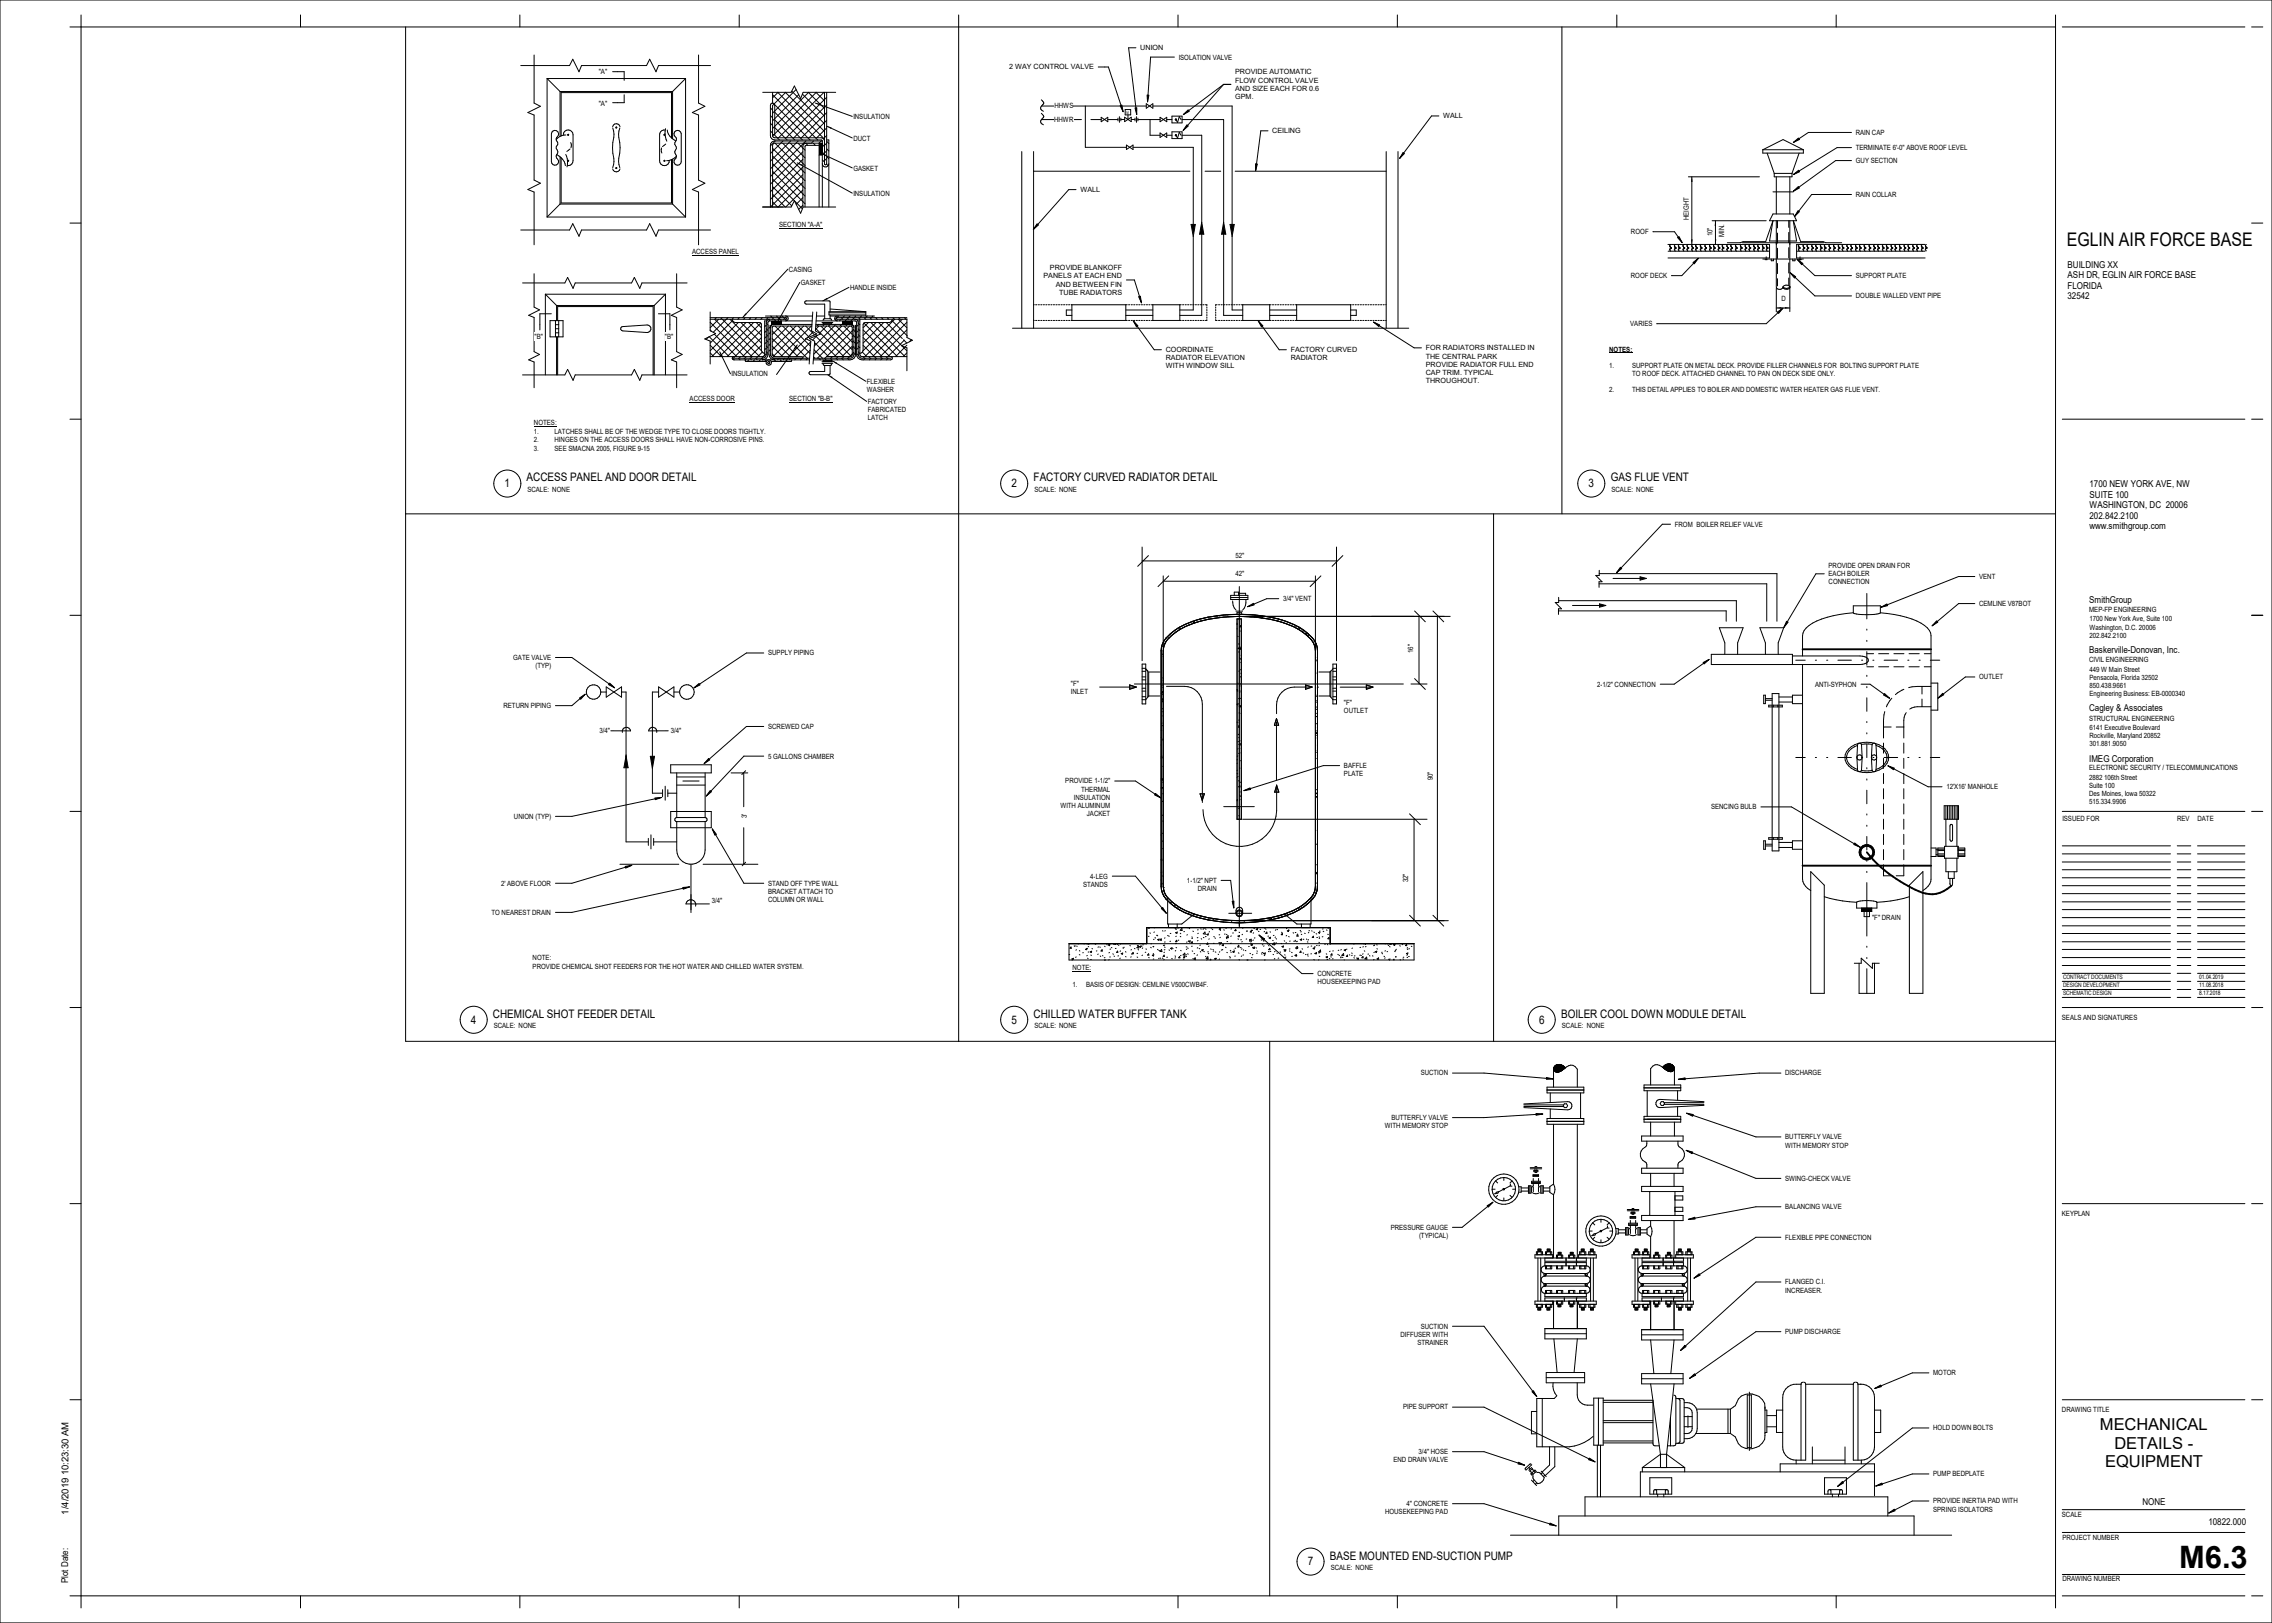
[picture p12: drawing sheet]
<svg xmlns="http://www.w3.org/2000/svg" width="1067mm" height="762mm" viewBox="0 0 1067 762" stroke-linecap="round" stroke-linejoin="round" font-family="sans-serif">
<defs><g id="words">
<text font-size="14.5" x="1023" y="736">M6.3</text>
<text font-size="8.8" x="970" y="116">EGLIN AIR FORCE BASE</text>
<g font-size="7.7">
<text x="986" y="672">MECHANICAL</text>
<text x="993" y="680">DETAILS</text>
<text x="1027" y="680">-</text>
<text x="988" y="689">EQUIPMENT</text>
</g>
<g font-size="5.5">
<text x="247" y="226">ACCESS PANEL AND DOOR DETAIL</text>
<text x="485" y="226">FACTORY CURVED RADIATOR DETAIL</text>
<text x="756" y="226">GAS FLUE VENT</text>
<text x="237" y="229">1</text>
<text x="475" y="229">2</text>
<text x="746" y="229">3</text>
<text x="231" y="478">CHEMICAL SHOT FEEDER DETAIL</text>
<text x="485" y="478">CHILLED WATER BUFFER TANK</text>
<text x="733" y="478">BOILER COOL DOWN MODULE DETAIL</text>
<text x="221" y="481">4</text>
<text x="475" y="481">5</text>
<text x="723" y="481">6</text>
<text x="614" y="735">7</text>
<text x="624" y="732">BASE MOUNTED END-SUCTION PUMP</text>
</g>
<text font-size="4.5" x="32" y="711" transform="rotate(-90 32 711)">1/4/2019 10:23:30 AM</text>
<g font-size="4.4">
<text x="971" y="126">BUILDING XX</text>
<text x="971" y="131">ASH DR, EGLIN AIR FORCE BASE</text>
<text x="971" y="136">FLORIDA</text>
<text x="971" y="141">32542</text>
<text x="981" y="229">1700 NEW YORK AVE, NW</text>
<text x="981" y="234">SUITE 100</text>
<text x="981" y="239">WASHINGTON, DC 20006</text>
<text x="981" y="244">202.842.2100</text>
<text x="981" y="249">www.smithgroup.com</text>
<text x="981" y="283">SmithGroup</text>
<text x="981" y="307">Baskerville-Donovan, Inc.</text>
<text x="981" y="334">Cagley &amp; Associates</text>
<text x="981" y="358">IMEG Corporation</text>
<text x="1006" y="706">NONE</text>
<text x="1037" y="716">10822.000</text>
<text x="32" y="743" transform="rotate(-90 32 743)">Plot Date:</text>
</g>
<g font-size="3.4">
<text x="535" y="24">UNION</text>
<text x="553" y="28">ISOLATION VALVE</text>
<text x="281" y="35">&quot;A&quot;</text>
<text x="474" y="33">2 WAY CONTROL VALVE</text>
<text x="580" y="35">PROVIDE AUTOMATIC</text>
<text x="580" y="39">FLOW CONTROL VALVE</text>
<text x="580" y="43">AND SIZE EACH FOR 0.6</text>
<text x="580" y="46">GPM.</text>
<text x="281" y="50">&quot;A&quot;</text>
<text x="495" y="51">HHWS</text>
<text x="401" y="56">INSULATION</text>
<text x="495" y="57">HHWR</text>
<text x="678" y="56">WALL</text>
<text x="401" y="66">DUCT</text>
<text x="597" y="63">CEILING</text>
<text x="871" y="63">RAIN CAP</text>
<text x="871" y="70">TERMINATE 6'-0&quot; ABOVE ROOF LEVEL</text>
<text x="871" y="77">GUY SECTION</text>
<text x="401" y="80">GASKET</text>
<text x="401" y="92">INSULATION</text>
<text x="507" y="90">WALL</text>
<text x="871" y="92">RAIN COLLAR</text>
<text x="366" y="107">SECTION &quot;A-</text>
<text x="383" y="107">A&quot;</text>
<text x="793" y="103" transform="rotate(-90 793 103)">HEIGHT</text>
<text x="766" y="110">ROOF</text>
<text x="804" y="111" transform="rotate(-90 804 111)">10&quot;</text>
<text x="810" y="111" transform="rotate(-90 810 111)">MIN.</text>
<text x="325" y="119">ACCESS PANEL</text>
<text x="370" y="128">CASING</text>
<text x="490" y="131">PANELS AT EACH END</text>
<text x="493" y="127">PROVIDE BLANKOFF</text>
<text x="766" y="131">ROOF DECK</text>
<text x="871" y="131">SUPPORT PLATE</text>
<text x="376" y="134">GASKET</text>
<text x="399" y="136">HANDLE INSIDE</text>
<text x="496" y="135">AND BETWEEN FIN</text>
<text x="497" y="138">TUBE RADIATORS</text>
<text x="837" y="141">D</text>
<text x="871" y="140">DOUBLE WALLED VENT PIPE</text>
<text x="765" y="153">VARIES</text>
<text x="251" y="159">&quot;B&quot;</text>
<text x="312" y="159">&quot;B&quot;</text>
<text x="547" y="165">COORDINATE</text>
<text x="606" y="165">FACTORY CURVED</text>
<text x="669" y="164">FOR RADIATORS INSTALLED IN</text>
<text x="756" y="165">NOTES:</text>
<text x="547" y="169">RADIATOR ELEVATION</text>
<text x="547" y="173">WITH WINDOW SILL</text>
<text x="606" y="169">RADIATOR</text>
<text x="669" y="168">THE CENTRAL PARK</text>
<text x="669" y="172">PROVIDE RADIATOR FULL END</text>
<text x="756" y="173">1.</text>
<text x="766" y="173">SUPPORT PLATE ON METAL DECK. PROVIDE FILLER CHANNELS FOR BOLTING SUPPORT PLATE</text>
<text x="343" y="177">INSULATION</text>
<text x="669" y="176">CAP TRIM. TYPICAL</text>
<text x="669" y="180">THROUGHOUT.</text>
<text x="766" y="177">TO ROOF DECK. ATTACHED CHANNEL TO PAN ON DECK SIDE ONLY.</text>
<text x="407" y="180">FLEXIBLE</text>
<text x="407" y="184">WASHER</text>
<text x="756" y="184">2.</text>
<text x="766" y="184">THIS DETAIL APPLIES TO BOILER AND DOMESTIC WATER HEATER GAS FLUE VENT.</text>
<text x="324" y="188">ACCESS DOOR</text>
<text x="371" y="188">SECTION &quot;B-</text>
<text x="388" y="188">B&quot;</text>
<text x="407" y="190">FACTORY</text>
<text x="407" y="194">FABRICATED</text>
<text x="407" y="197">LATCH</text>
<text x="251" y="200">NOTES:</text>
<text x="251" y="204">1.</text>
<text x="260" y="204">LATCHES SHALL BE OF THE WEDGE TYPE TO CLOSE DOORS TIGHTLY.</text>
<text x="251" y="208">2.</text>
<text x="260" y="208">HINGES ON THE ACCESS DOORS SHALL HAVE NON-</text>
<text x="334" y="208">CORROSIVE PINS.</text>
<text x="251" y="212">3.</text>
<text x="260" y="212">SEE SMACNA 2005, FIGURE 9-</text>
<text x="302" y="212">15</text>
<text x="248" y="231">SCALE:</text>
<text x="259" y="231">NONE</text>
<text x="486" y="231">SCALE:</text>
<text x="497" y="231">NONE</text>
<text x="757" y="231">SCALE:</text>
<text x="768" y="231">NONE</text>
<text x="786" y="247">FROM BOILER RELIEF VALVE</text>
<text x="580" y="262">52&quot;</text>
<text x="859" y="267">PROVIDE OPEN DRAIN FOR</text>
<text x="580" y="270">42&quot;</text>
<text x="859" y="271">EACH BOILER</text>
<text x="859" y="274">CONNECTION</text>
<text x="929" y="272">VENT</text>
<text x="602" y="282">3/4&quot; VENT</text>
<text x="929" y="285">CEMLINE V87BOT</text>
<text x="981" y="287">MEP-FP ENGINEERING</text>
<text x="981" y="292">1700 New York Ave, Suite 100</text>
<text x="981" y="296">Washington, D.C. 20006</text>
<text x="981" y="299">202.842.2100</text>
<text x="241" y="310">GATE VALVE</text>
<text x="361" y="308">SUPPLY PIPING</text>
<text x="663" y="307" transform="rotate(-90 663 307)">16&quot;</text>
<text x="981" y="311">CIVIL ENGINEERING</text>
<text x="251" y="314">(TYP)</text>
<text x="981" y="315">449 W Main Street</text>
<text x="503" y="322">&quot;F&quot;</text>
<text x="750" y="322">2-</text>
<text x="752" y="322">1/2&quot; CONNECTION</text>
<text x="852" y="322">ANTI-</text>
<text x="860" y="322">SYPHON</text>
<text x="929" y="319">OUTLET</text>
<text x="981" y="319">Pensacola, Florida 32502</text>
<text x="981" y="323">850.438.9661</text>
<text x="503" y="326">INLET</text>
<text x="981" y="327">Engineering Business: EB-0000340</text>
<text x="236" y="332">RETURN PIPING</text>
<text x="631" y="331">&quot;F&quot;</text>
<text x="631" y="335">OUTLET</text>
<text x="981" y="338">STRUCTURAL ENGINEERING</text>
<text x="281" y="344">3/4&quot;</text>
<text x="315" y="344">3/4&quot;</text>
<text x="361" y="342">SCREWED CAP</text>
<text x="981" y="343">6141 Executive Boulevard</text>
<text x="981" y="347">Rockville, Maryland 20852</text>
<text x="981" y="350">301.881.9050</text>
<text x="361" y="356">5 GALLONS CHAMBER</text>
<text x="631" y="361">BAFFLE</text>
<text x="631" y="364">PLATE</text>
<text x="981" y="362">ELECTRONIC SECURITY / TELECOMMUNICATIONS</text>
<text x="500" y="368">PROVIDE 1-</text>
<text x="508" y="372">THERMAL</text>
<text x="516" y="368">1/2&quot;</text>
<text x="673" y="366" transform="rotate(-90 673 366)">90&quot;</text>
<text x="914" y="371">12'X16' MANHOLE</text>
<text x="981" y="366">2882 106th Street</text>
<text x="981" y="370">Suite 100</text>
<text x="504" y="375">INSULATION</text>
<text x="981" y="374">Des Moines, Iowa 50322</text>
<text x="981" y="378">515.334.9906</text>
<text x="498" y="379">WITH ALUMINUM</text>
<text x="510" y="383">JACKET</text>
<text x="803" y="380">SENCING BULB</text>
<text x="241" y="384">UNION (TYP)</text>
<text x="351" y="384" transform="rotate(-90 351 384)">3'</text>
<text x="968" y="386">ISSUED FOR</text>
<text x="1022" y="386">REV</text>
<text x="1032" y="386">DATE</text>
<text x="512" y="412">4-</text>
<text x="514" y="412">LEG</text>
<text x="235" y="416">2' ABOVE FLOOR</text>
<text x="361" y="416">STAND OFF TYPE WALL</text>
<text x="361" y="420">BRACKET ATTACH TO</text>
<text x="509" y="416">STANDS</text>
<text x="557" y="414">1-</text>
<text x="560" y="414">1/2&quot; NPT</text>
<text x="562" y="418">DRAIN</text>
<text x="661" y="414" transform="rotate(-90 661 414)">32&quot;</text>
<text x="334" y="424">3/4&quot;</text>
<text x="361" y="424">COLUMN OR WALL</text>
<text x="231" y="430">TO NEAREST DRAIN</text>
<text x="879" y="432">&quot;F&quot; DRAIN</text>
<text x="250" y="451">NOTE:</text>
<text x="250" y="455">PROVIDE CHEMICAL SHOT FEEDERS FOR THE HOT WATER AND CHILLED WATER SYSTEM.</text>
<text x="504" y="455">NOTE:</text>
<text x="619" y="458">CONCRETE</text>
<text x="504" y="464">1.</text>
<text x="510" y="464">BASIS OF DESIGN: CEMLINE V500CWB4F.</text>
<text x="619" y="462">HOUSEKEEPING PAD</text>
<text x="968" y="479">SEALS AND SIGNATURES</text>
<text x="232" y="483">SCALE:</text>
<text x="244" y="483">NONE</text>
<text x="486" y="483">SCALE:</text>
<text x="497" y="483">NONE</text>
<text x="733" y="483">SCALE:</text>
<text x="745" y="483">NONE</text>
<text x="667" y="505">SUCTION</text>
<text x="838" y="505">DISCHARGE</text>
<text x="653" y="526">BUTTERFLY VALVE</text>
<text x="650" y="530">WITH MEMORY STOP</text>
<text x="838" y="535">BUTTERFLY VALVE</text>
<text x="838" y="539">WITH MEMORY STOP</text>
<text x="838" y="554">SWING-CHECK VALVE</text>
<text x="838" y="568">BALANCING VALVE</text>
<text x="968" y="571">KEYPLAN</text>
<text x="653" y="577">PRESSURE GAUGE</text>
<text x="666" y="581">(TYPICAL)</text>
<text x="838" y="582">FLEXIBLE PIPE CONNECTION</text>
<text x="838" y="603">FLANGED C.I.</text>
<text x="838" y="607">INCREASER.</text>
<text x="667" y="624">SUCTION</text>
<text x="658" y="628">DIFFUSER WITH</text>
<text x="838" y="626">PUMP DISCHARGE</text>
<text x="666" y="631">STRAINER</text>
<text x="908" y="646">MOTOR</text>
<text x="659" y="662">PIPE SUPPORT</text>
<text x="968" y="663">DRAWING TITLE</text>
<text x="908" y="672">HOLD DOWN BOLTS</text>
<text x="666" y="683">3/4&quot; HOSE</text>
<text x="654" y="687">END DRAIN VALVE</text>
<text x="908" y="693">PUMP BEDPLATE</text>
<text x="660" y="707">4&quot; CONCRETE</text>
<text x="908" y="706">PROVIDE INERTIA PAD WITH</text>
<text x="650" y="711">HOUSEKEEPING PAD</text>
<text x="908" y="710">SPRING ISOLATORS</text>
<text x="968" y="712">SCALE</text>
<text x="968" y="723">PROJECT NUMBER</text>
<text x="625" y="737">SCALE: NONE</text>
<text x="968" y="742">DRAWING NUMBER</text>
</g>
<g font-size="2.8">
<text x="969" y="460">CONTRACT DOCUMENTS</text>
<text x="1033" y="460">01.04.2019</text>
<text x="969" y="467">SCHEMATIC DESIGN</text>
<text x="969" y="463">DESIGN DEVELOPMENT</text>
<text x="1033" y="463">11.08.2018</text>
<text x="1033" y="467">8.17.2018</text>
</g>
<text font-size="1.8" x="529" y="53">M</text>
</g></defs>
<g fill="#1a1a1a">
<path d="M386 169h5v1h-5z"/>
<path d="M386 151h5v1h-5z"/>
<path d="M349 147h2v2h-2z"/>
<path d="M365 148h2v3h-2z"/>
<path d="M386 140h3v1h-3z"/>
<path d="M391 169h2v2h-2z"/>
<path d="M389 176h2v2h-2z"/>
<path d="M338 165h1v2h-1z"/>
<path d="M373 162h1v2h-1z"/>
<path d="M388 59h2v2h-2z"/>
<path d="M386 72h2v1h-2z"/>
<path d="M383 48h2v2h-2z"/>
<path d="M374 76h3v2h-3z"/>
</g>
<g fill="#000">
<path d="M385 67h1v6h-1zM794 83h1v2h-1zM559 105h2v6h-2zM563 104h2v6h-2zM574 104h2v6h-2zM578 105h2v6h-2zM794 112h1v3h-1zM805 104h1v2h-1zM805 112h1v3h-1zM362 151h5v1h-5zM395 151h6v1h-6zM834 144h2v1h-2z"/>
<path d="M838 144h2v1h-2zM770 271h3v1h-3zM751 284h3v1h-3zM293 355h2v5h-2zM305 355h2v6h-2zM874 426h5v2h-5z"/>
</g>
<g fill="none" stroke="#000" stroke-width=".47">
<path d="M245 31h22l2-3 3 6 1-3h31l1-3 3 6 1-3h25M251 26v22l3 2-6 3 3 1v31l3 1-6 3 3 1v25M257 37l6 6M257 37h65M257 37v65M288 34h5v4M322 37l-6 6M322 37v65M328 26v22l3 2-6 3 3 1v31l3 1-6 3 3 1v25M263 43v21M263 43h53M288 59a1.8 1.8 0 0 1 1-1 1.8 1.8 0 0 1 2 1"/>
<path d="M289 60h.1M293 44v4h-5M316 43v22M358 43h13l2-3 3 6 1-3h15M362 54l1 1M362 58l1 1M362 51l1 1M363 43v5M363 44l21 22M364 49l16 17M364 60l6 6M364 53l13 13"/>
<path d="M364 56l9 10M365 43l22 22M365 43l-2 3M369 43l18 19M369 43l-6 7v14l1 1h22h1v1M372 43l15 15M374 42l-11 11M375 44l-12 13M377 44l10 11M383 48l17 7M387 43l-21 22M387 51l-7-8-17 17"/>
<path d="M387 47l-4-4-19 20M387 43v34h1v-34M388 56l-8 9M388 49l-15 16M388 53l-12 12M388 46l-19 19M388 59l12 6M489 53l1 1M489 47h1M489 56h19M489 50h49M489 49v2l1 1"/>
<path d="M489 47l1 1v1M489 54a1.5 1.5 0 0 1 0 2v2l1 1M510 50v19h19M512 56h5M517 55l3 2v-2l-3 2zM520 56h5M525 55v2M526 55v2M526 56h2M528 55l3 2v-2l-3 2zM530 54v2M531 54v-3h-3v3h3"/>
<path d="M531 56h2M533 55v2M534 55v2M534 56h11M538 49l3 2v-2l-3 2zM540 56v8M541 50h38v55M545 55l3 2v-2l-3 2zM548 56h2M550 58h5M550 58v-3h5v3M552 56h.1"/>
<path d="M555 56l-1-1-1 2-1-1M555 56h20v48M259 62a1.7 1.7 0 0 1 3 0 1.7 1.7 0 0 1-1 3l1 3-1 1 1 2-1 3a1.7 1.7 0 0 1 1 3 1.7 1.7 0 0 1-3-1zM261 73l3 2 1 3M263 74v22M263 74v21h52v-20M263 64v-21h52v22M266 73v2v3M266 63l-2 1-3 1M267 63v1zM267 75v1zM268 70l-2 1"/>
<path d="M268 67v2M269 62v13l-1 2-2 1M269 62a2.3 2.3 0 0 0-3-1 2.3 2.3 0 0 0-2 2M288 79a1.8 1.8 0 0 0 1 2 1.8 1.8 0 0 0 2-2M288 60v3v6v7v3M289 79h.1M291 60v4a24 24 0 0 1-1 12l1 3M311 69v3M312 63v1zM312 75v1zM312 61h-1l-1 2v12a2.3 2.3 0 0 0 2 3 2.3 2.3 0 0 0 2-3M313 60l-1 3 1 3"/>
<path d="M313 68l-2 1M313 61l2 3 2 2M316 75v21M317 62a1.7 1.7 0 0 1 2-1 1.7 1.7 0 0 1 1 2v13a1.8 1.8 0 0 1-3 1 1.8 1.8 0 0 1 0-3v-3l1-2-1-1v-3a1.8 1.8 0 0 1 0-3zM318 73l-2 2h-3M362 61l1 1M363 70l15 15M363 64v-1l3 3M363 63h1v-14l-2-1v1v15v1l2 1M363 77l15 15M363 73l15 15M364 67l-1 1v29"/>
<path d="M364 66h22M364 67l14 14M364 67h22M364 66l-2 2M367 67l11 11M368 66l-6 6M371 67l7 7M371 66l-9 10M374 76l26 15M375 67l3 4M375 66l-13 13M377 71l-15 15"/>
<path d="M377 78l-15 16M377 75l-15 15M378 67l1 1M378 66l-16 17M379 67l-2 1v1v28M382 67l1 1M382 66l-1 1M385 73h1M385 68h-6l-1 1v28M386 66l-1 1v30M386 72l14 7M386 66h-22l-2 1v1v29l15-15"/>
<path d="M386 66v31M386 68l1 1M386 75l1 1M386 77l1 1h2v-1M386 71l1 1M388 77l1 1M388 67l-1 1M388 74l-1 1M388 73l1 2M388 66l1 1M388 60l-5 5M388 66h1v31"/>
<path d="M388 71l-1 1M388 70l1 1M388 64l-1 1M480 71v83M485 71v83M529 68l3 2v-2l-3 2zM532 69h28v36M540 63h5M545 62v3l3-3v3zM548 63h2M550 62h5v3h-5zM552 63v1z"/>
<path d="M552 63l1 2 1-3 1 2M555 63h9v41M651 71v83M656 71v83M828 70h19M830 72l3 9M845 72l-4 9M847 70v2h-19v-2M847 70l-10-4-9 4M263 96h53M263 96l-6 6M316 96l6 6"/>
<path d="M358 97h13l2-3 3 6 1-3h15M363 80l15 16M363 88l9 9M363 84l14 14M363 95l2 2M363 91l6 6M377 86l-12 11M377 96l-2 2M377 93l-3 3M377 89l-8 8M485 80h74M566 80h7"/>
<path d="M580 80h71M793 83h33M794 83v32M832 90h10M833 81h8M834 83v17M840 83v17M841 81v2h-8v-2M245 108h22l2-3 3 6 1-3h31l1-3 3 6 1-3h25M257 102h65M559 105h2l-1 6zM560 111v35h-6"/>
<path d="M564 110v38h-10M564 104l1 6h-2zM575 110v38h9M575 104l1 6h-2zM578 105h2l-1 6zM579 111v35h5M783 115h48v6h-48M783 118h48M784 117v1M784 117h.1M784 116h.1M784 116h1"/>
<path d="M784 115v1M785 116h.1M785 116l-1 1M786 115l1 1M786 117l1 1M787 116h.1M787 117h-1M787 115h-1M787 116v1M788 116h.1M788 117l1 1M788 116h1"/>
<path d="M788 117h.1M789 115l-1 1M789 117h-1M789 116h.1M789 117h.1M789 116v1M790 116h.1M790 116h1M791 116h.1M791 115l-1 1M791 116l-1 1 1 1M792 117l1 1"/>
<path d="M792 116h.1M792 117h.1M792 116h1M793 115l-1 1M793 117h-1M793 117h.1M793 116h.1M793 116v1M795 116h.1M795 117h.1M795 115h-1l1 1M795 117h-1l1 1"/>
<path d="M795 116v1M796 116h.1M797 116h.1M797 117h-1M797 115l-1 1M797 117h-1l1 1M797 116v1M799 116h.1M799 117h-1l1 1M799 115h-1l1 1M799 117h.1M799 116v1"/>
<path d="M801 117v1M801 116h.1M801 117h.1M801 115v1M801 116v1M803 116h.1M803 115v1M803 117v1M803 117h.1M803 116v1M804 104h25M805 116h.1"/>
<path d="M805 115v1M805 116v1v1M805 104v11M807 115v1M807 116h.1M807 116h1M807 117v1M807 115h.1M807 117h.1M808 116h.1M808 116l-1 1M809 117v1"/>
<path d="M809 116h.1M809 117h.1M809 115v1M809 116v1M811 116h.1M811 114l18-1 3-9-1 9h13l-2-9 3 9 20 1M811 116h1M811 115v1M812 116h.1M812 116l-1 1v1M813 116h.1M813 115v1"/>
<path d="M813 117v1M813 117h.1M813 116v1M815 117v1M815 116h.1M815 117h.1M815 116h1M815 115v1M816 117h-1M816 116h.1M816 117h.1M816 116v1"/>
<path d="M817 116h.1M818 116h.1M818 115l-1 1M818 116l-1 1 1 1M818 114h38M820 116h.1M820 117h.1M820 115h-1l1 1M820 117h-1l1 1M820 116v1M821 116h.1M821 116h1"/>
<path d="M822 116h.1M822 115l-1 1M822 117h-1l1 1M822 117h.1M822 116v1M824 116h.1M824 115v1M824 116l-1 1 1 1M826 116h.1M826 115v1M826 117h-1l1 1M826 117h.1"/>
<path d="M826 116v1M828 116h.1M828 115v1M828 117h-1l1 1M828 117h.1M828 116v1M830 116h.1M830 115v1M830 116l-1 1 1 1M832 100h10l2 4h-13zM834 104v31l1 1 2-1M835 104v3"/>
<path d="M835 109v5M835 117v4M840 104v3M840 109v5M840 116v5M840 104v42M844 118h60M845 116h.1M845 117v1M845 117h.1M845 115v1M845 116v1"/>
<path d="M847 116h.1M847 115v1M847 116v1v1M849 117v1M849 116h.1M849 117h.1M849 115v1M849 116v1M851 116h.1M851 115v1M851 116v1v1M853 116h.1"/>
<path d="M853 117v1M853 115v1M853 117h.1M853 116v1M855 116h.1M855 116h1M855 115v1M855 117v1M855 117h.1M856 116h.1M856 116l-1 1M857 117v1"/>
<path d="M857 116h.1M857 115v1M857 116v1M859 117v1M859 116h.1M859 116h1M859 115v1M860 116h.1M860 116l-1 1M861 117v1M861 116h.1M861 116h1"/>
<path d="M861 117h.1M861 115v1M862 117h-1M862 117h.1M862 116h.1M862 116v1M863 116h.1M863 116h1M864 115l-1 1M864 117h-1l1 1M864 116h.1M864 117h.1"/>
<path d="M864 116v1M865 116h.1M865 116h1M865 115v1M866 116h.1M866 116l-1 1v1M867 116h.1M867 116h1M868 115h-1v1M868 116h.1M868 116l-1 1 1 1M869 116h.1"/>
<path d="M869 115v1M869 116h1M870 116h.1M870 116l-1 1v1M871 116h.1M871 116h1M872 116h.1M872 115l-1 1M872 116l-1 1 1 1M873 116h.1M873 116h1M874 115l-1 1"/>
<path d="M874 117h-1l1 1M874 116h.1M874 117h.1M874 116v1M876 116h.1M876 115h-1l1 1M876 117h-1l1 1M876 117h.1M876 116v1M878 116h.1M878 115v1M878 116v1v1"/>
<path d="M880 116h.1M880 115v1M880 116h1M881 116h.1M881 116l-1 1v1M882 117v1M882 116h.1M882 117h.1M882 115v1M882 116v1M884 117v1M884 116h.1"/>
<path d="M884 117h.1M884 116h1M884 115v1M885 116h.1M885 116l-1 1M886 116h.1M886 116h1M886 117v1M886 115v1M886 117h.1M887 116h.1M887 116v1"/>
<path d="M888 116h.1M888 116h1M888 115v1M889 117h-1v1M889 117h.1M889 116h.1M889 116v1M890 116h.1M890 115v1M890 116h1M891 116h.1M891 116l-1 1v1"/>
<path d="M892 116h.1M892 116h1M892 115v1M893 117h-1v1M893 116h.1M893 117h.1M893 116v1M894 116h.1M894 116h1M895 115l-1 1M895 116h.1M895 116l-1 1 1 1"/>
<path d="M896 116h.1M896 117v1M896 116h1M896 115v1M897 117h-1M897 117h.1M897 116h.1M897 116v1M898 117l1 1M898 116h.1M898 116h1M899 116h.1"/>
<path d="M899 115l-1 1M899 117h-1M899 117h.1M899 116v1M900 116h.1M900 117v1M900 115v1h1M900 117h.1M901 116h.1M901 116l-1 1M902 116h.1M903 115l-1 1h1"/>
<path d="M903 116h.1M903 116l-1 1 1 1M904 115h-60v6h60M904 117v1M904 116h.1M904 116h1M904 117h.1M904 115v1M905 116l-1 1M905 116h.1M245 133h20l2-3 2 5 1-2h27l1-3 2 5 1-2h22M251 129v15l2 1-5 3 3 1v16l2 1-5 3 3 1v12"/>
<path d="M256 138h56M256 138v38M256 138l5 5M312 138v38M312 138l-5 5M318 129v15l2 1-5 3 3 1v16l2 1-5 3 3 1v12M370 126l-21 23M376 133l-11 18M399 135l-13 6M828 122h19M829 122h1M829 121v1"/>
<path d="M832 122h1M834 135v11M835 124v4M835 131v3M837 135h.1M837 135h2h1l-1-1-2 1M840 123v5M840 131v3M840 135l-1 1-2-1M843 122h-1M845 122h1M845 121v1"/>
<path d="M258 151h6v7h-6zM259 147h-6v8M261 151v7M261 156h1M261 152h1M261 154h1M261 143h46M261 143v8M261 158v18M262 151v-7h45v32M262 158v18M262 151v7"/>
<path d="M292 154l12-1a1.8 1.8 0 0 1 2 1 1.8 1.8 0 0 1-2 2l-12-1h-1zM307 143v33M309 147h6v8M333 158l-1 1M333 158l9 9M333 146v9l3 2-5 2 2 1v11M333 155l1 1M333 151l17 16M333 149l36 1h-36M335 157l11 10M336 149v1l17 17-1 1M337 150l-4 4"/>
<path d="M339 149l-1 1M339 150l18 17M342 149l-7 7M343 150l15 15M344 151l-11 10M344 151h1h11l1 1 1 13M344 149v1v1M347 151l-14 14M347 149l-1 1M348 151l10 10M350 149l-1 1M350 151l-16 16"/>
<path d="M351 151l7 6M353 149l-1 1M354 151l-16 16M355 151l3 3M355 149l-1 1M357 152l-16 15M358 155l-14 13M358 159l-9 8M358 149l-1 1M359 148h23M360 158l-1 1M360 160h1"/>
<path d="M360 153h-1M360 157l1 1M360 155l-1 1M360 152h1M360 154l1 1M360 151h-1v15v1h-26M360 151v15l-1 2h-1h-13M361 149l-1 1M361 150v1M361 150l-1 1M361 153v14M361 151h20"/>
<path d="M361 151v15a2.5 2.5 0 0 1-3 3M361 150h.1M362 156l-1 1M362 159h-1M362 153l-1 1M362 153v13v2h2h16M362 148l1 1M362 152h19M363 155l12 12M363 159l8 8M363 149v1M363 152l-1 1v1"/>
<path d="M363 150l1 1M364 153l15 15M365 148v1M366 149l-1 1M366 150l1 1M367 153l-4 4M367 148l1 1M367 153l13 13M369 149l-1 1M369 150v1M369 148l1 2-1 1M370 153l-7 8"/>
<path d="M371 153l10 10M374 153l-11 11M375 153l5 5M377 153l-14 14M378 153l4 4M379 159l-9 8M381 153l-14 14M381 153h-18v1v12v1h14M382 146l-1 9 2 2-5 2 3 1-1 11M382 156l-3 3M383 154l13 13-1 1M383 158l10 9"/>
<path d="M383 153h17M383 152h16l2 1v1M383 151h19v15a2.6 2.6 0 0 0 3 3h13l1-1-1-1M383 148h4M383 146v9l2 2-5 2 3 1-1 11M384 157l-2 3M384 152v1M385 153l-2 2M385 153l15 14M386 151h5M386 151v1M387 152l-1 1"/>
<path d="M387 150h-1M387 150h3M388 153l-3 3M389 147h18M390 150h1M390 146v-5h-11l-1 1 1 1h8v7M390 148v2M390 145l17 1M390 148h21M390 152l-1 1 11 11M391 151v1M392 150l1 1"/>
<path d="M393 152l-11 10M393 153l7 8M393 149l-1 1M393 149h33M393 148l-1 1v1M393 149v1h33M394 148l-1 1M395 150l-1 1M395 149l1 1M395 152l-1 1M395 153l-13 13M396 153l4 4"/>
<path d="M396 148v1M398 150l-1 1M398 149v1M398 152l-1 1M399 153l-15 15M399 148l-1 1M400 153v13v1M400 159l-8 8M400 150v1M400 153h.1M400 149l1 1M401 158l1 1"/>
<path d="M401 155l-13 12h12M401 157l-1 1M401 155l1 1M401 153v13l-1 2h-1h-17M401 150h2v1v15l1 2h1h13M402 153v13a2.5 2.5 0 0 1-3 3h-17M402 148l-1 1M403 151h1M403 160l1 1M403 153h-1M403 155l-1 1M403 158l-1 1"/>
<path d="M403 157l1 1M403 154l1 1M403 152h1M403 149l1 1v16v1h22M404 148v1M405 155l13 12M405 158l9 9M406 152l15 15M406 149l1 1M407 146h-18v2h18M407 146v2M407 148l-1 1"/>
<path d="M408 151l-3 3M408 149l1 1M409 151l16 16M410 148l-1 1M411 149l1 1M411 151l-6 6M413 151l13 14M414 149l1 1M415 151l-10 10M416 151l8 8M417 149v1M419 151h-1l-12 1h-1v13"/>
<path d="M419 151l7 7M419 150v1M419 149l1 1-15 15M422 150l4 4M422 149l1 1M424 150l-18 17M424 160l2 1M425 149v1M425 160l-8 7M426 150v8l2 2-5 2 3 1v11M426 155l-13 12 1 1M426 151l-16 16"/>
<path d="M428 160h-1M475 154h186M485 143h1M485 150h1M486 143h1M486 150h1M487 143h1M487 150h1M489 143h.1M489 150h.1M490 143h.1M490 150h.1"/>
<path d="M491 143h1M491 150h1M492 143h1M492 150h1M493 143h1M493 150h1M495 143h.1M495 150h.1M496 143h.1M496 150h.1M497 143h1M497 150h1"/>
<path d="M498 143h1M498 150h1M499 143h1M499 150h1M501 143h.1M501 150h.1M502 143h.1M502 150h.1M503 143h26M503 150h26M503 143v7M503 146h-2v2h2"/>
<path d="M529 146h12M529 148h12M529 143v7M530 143h.1M530 150h.1M531 143h1M531 150h1M532 143h1M532 150h1M533 143h1M533 150h1M535 143h.1"/>
<path d="M535 150h.1M536 143h.1M536 150h.1M537 143h1M537 150h1M538 143h1M538 150h1M539 143h1M539 150h1M541 143h14M541 150h14M541 143v7"/>
<path d="M554 143v7M555 143h1M555 150h1M556 143h1M556 150h1M558 143h.1M558 150h.1M559 143h.1M559 150h.1M560 143h1M560 150h1M561 143h1"/>
<path d="M561 150h1M562 143h1M562 150h1M564 143h.1M564 150h.1M565 143h.1M565 150h.1M566 143l1 1M567 150h-1M567 144v1M567 145v1M567 146v1"/>
<path d="M567 148h.1M567 149h.1M571 150h.1M571 144v1M571 145v1M571 146v1M571 148h.1M571 149h.1M571 143v1M572 143h1M572 150h1M573 143h1"/>
<path d="M573 150h1M575 143h.1M575 150h.1M576 143h.1M576 150h.1M577 143h.1M577 150h.1M578 143h1M578 150h1M579 143h1M579 150h1M580 143h1"/>
<path d="M580 150h1M582 143h.1M582 150h.1M583 143h14M583 150h14M584 143v7M596 146h13M596 148h13M596 143v7M597 143h1M597 150h1M599 143h.1"/>
<path d="M599 150h.1M600 143h.1M600 150h.1M601 143h1M601 150h1M602 143h1M602 150h1M603 143h1M603 150h1M605 143h.1M605 150h.1M606 143h.1"/>
<path d="M606 150h.1M607 143h1M607 150h1M608 143h26M608 150h26M609 143v7M634 143v7M634 146h3v2h-3M635 143h1M635 150h1M636 143h1M636 150h1"/>
<path d="M637 143h1M637 150h1M639 143h.1M639 150h.1M640 143h.1M640 150h.1M641 143h1M641 150h1M642 143h1M642 150h1M643 143h1M643 150h1"/>
<path d="M645 143h.1M645 150h.1M646 143h.1M646 150h.1M647 143h1M647 150h1M648 143h1M648 150h1M649 143h1M649 150h1M651 143h.1M651 150h.1"/>
<path d="M834 145h6M245 176h20l2-3 2 6 1-3h27l1-3 2 6 1-3h22M333 166l2 1M333 162l6 5M338 165l5 11M344 168l1 1M345 167l-1 1 1 1h35M347 168v1M348 167l-1 1M349 168l1 2h10M350 167v1M352 169l-1 1"/>
<path d="M352 168l1 1M354 169v1M355 168l1 1M357 169l-1 1M357 168l1 1M358 162l-6 5M358 165l1 1M358 165l-3 3M360 169l-1 1M360 163l-1 1M360 166l-2 2M360 161l-1 1"/>
<path d="M360 165l1 1M360 162l1 1M361 170v1zM361 167l2 2M362 161l-1 1M362 164l-1 1M362 167h-1M363 166l1 1M363 163l4 4M363 169l1 1M363 168v1M366 168l-1 1"/>
<path d="M366 169l1 1M369 168l-1 1M369 169l1 1M371 168l-1 1M371 169v1h-9M374 168l-1 1M374 162l-9 14M377 168l-1 1M379 168v1M380 164l-3 4M381 161l-7 6M382 168h1"/>
<path d="M382 164l4 4M382 161l7 6M384 168l1 1M386 171h5M386 170h5M386 169v1M386 171l1 1M387 168l1 1M387 172v2h-6l-1 1 1 1h8l1-1v-3M387 172h3M388 168h-1M389 176l18 12"/>
<path d="M390 168l1 2M391 171l-1 1M391 169l16 10M391 167l-1 1M393 168v1M394 167l-1 1M395 168l1 1M398 168l1 1M400 163l-5 4M401 160l1 1M401 163l1 1M401 166l1 1"/>
<path d="M401 165l-3 3M401 163h-1M401 160l-1 1M403 163h1M403 163l-1 1M403 161h-1M403 166l-1 1M405 165l2 2M405 167l1 1M405 162l6 6M405 165l-1 1-1-1M406 168v1"/>
<path d="M408 167l1 1M409 168l-1 1M412 168l-1 1M414 168v1M416 167l1 1M417 168l-1 1M426 166l-2 1M426 162l-6 5M749 270l3 3h-1v3M751 274h79v18M751 269h83v23M751 268v2h-2"/>
<path d="M757 272h13M770 271l3 1h-3zM877 279v12M732 287h79v5M732 282h83v10M732 280v3h-2l3 3h-1v2M738 284h13M751 284h3l-3 1zM867 288a31 31 0 0 0-20 8l-1 2v10M870 288h-3M870 284h13v4l-4 1-8-1h-1zM877 295v1"/>
<path d="M883 288a40 40 0 0 1 22 7l2 3v115l-1 2M810 307v-5l-3-7h11l-2 7v5M829 307v-5l-3-7h12l-3 7v5M842 308h33a2 2 0 0 1 2 2 2 2 0 0 1-2 2h-71v-5h38v5M843 310h5M846 312v101l2 3 2 2M852 310h1M858 310h.1M863 310h6M874 310h1M877 301h.1M877 306v6"/>
<path d="M877 317v1M877 313h3M877 307h3M879 310h1M882 313h5M882 307h5M885 310h6M889 313h5M889 307h5M896 310h.1M896 313h5M896 307h5"/>
<path d="M901 310h1M904 313h3M904 307h3M906 310h5M282 325h3M285 322v5l7-5v5zM292 325h2v70h10M309 325h-3v47h5M309 322v5l7-5v5zM316 325h3M828 326h1v4h-1zM829 328h3"/>
<path d="M829 329h3M830 331h7v1h-7zM832 326h3v73h-3zM833 331v1M835 331v1M835 327h7M835 330h7M846 326h-4v4h4M877 322v1M877 328v6M877 339h.1M885 334l-1 12"/>
<path d="M888 328l-2 4M894 324l-4 2M895 335l-1 3v8M902 322v4M902 328v4M907 321h3v12h-3M907 332h-7l-3 1M907 322l-11 1M287 343h9a2 2 0 0 0-2-1 2 2 0 0 0-2 2M294 355l1 5h-2zM305 355h2l-1 6zM314 343h-9a1.9 1.9 0 0 1 2-1 1.9 1.9 0 0 1 1 2"/>
<path d="M315 359h19v4h-19zM843 356h5M852 356h1M858 356h.1M863 356h6M868 352a13 13 0 0 1 18 1 7 7 0 0 1-6 9 12 12 0 0 1-14-5 5 5 0 0 1 2-5zM872 350a6 6 0 0 0-5 6 6 6 0 0 0 5 5M872 349h1l1 1v12h-1h-1zM874 354v2M874 355a1.2 1.2 0 0 0-2 0 1.2 1.2 0 0 0 1 2 1.2 1.2 0 0 0 1-1M874 356h1M877 344v1"/>
<path d="M877 349v7M879 350h-5M879 349h1l1 1v6v6h-1h-1zM879 356h1M881 350a6 6 0 0 1 5 6 6 6 0 0 1-5 5M884 341h4M884 349v5M884 356v5M885 356h6M890 341h4M894 349v5M894 356v5"/>
<path d="M896 356h.1M901 356h1M906 356h5M311 371v3M312 369v7M314 372h4M314 371v3M318 363v21M318 365h13M318 369h13M321 367h7M331 363v21"/>
<path d="M343 363h8M349 363v16M350 362l-2 2M877 360v1M877 366h.1M877 371v6M879 362h-5M884 363v5M884 370v5M884 377v5M894 363v5M894 370v5"/>
<path d="M894 377v5M913 378h7v7h-7zM914 378v19M914 378v7M915 378v7M916 378v7M917 378v7M918 378v7M919 378v7M304 394v3M306 392v7M307 395h11"/>
<path d="M307 394v3M315 381h19v8h-19zM318 386v13a7 7 0 0 0 6 7 7 7 0 0 0 7-7v-13M318 384l-1 1 1 1M318 384h13M318 386h13M331 384l1 1-1 1M349 389v17M828 395h1v4h-1zM829 397h3M829 396h3M830 393h7v1h-7z"/>
<path d="M833 393v1M835 393v1M835 398h7M835 396h7M846 395h-4v4h4M877 382v1M877 387v1M877 393v6M884 385v4M884 392v4M884 399v5M894 385v4"/>
<path d="M894 392v4M894 399v5M907 398h2v4h-2M909 399h1M910 399h3M913 398h-3v4h3M913 397h6v6h-6zM916 387l1 1-1 7v-1zM919 385v12M919 398h4v4h-4M919 399h4M291 406h28"/>
<path d="M324 406v22M330 406h26M350 405l-2 1M850 409l7 7v50h-7zM877 404h.1M877 409v1M877 414v12M884 406v5h4M894 406v5h-4M903 409v57h-6v-50zM906 415l-3 3M909 401h1"/>
<path d="M910 401h3M910 402h3M915 409v3h3v-3M917 412v3l-1 1v-1v-3M919 403v6h-5v-6M919 401h4M919 402h4M333 424h-11a2.3 2.3 0 0 1 3-2 2.3 2.3 0 0 1 2 3M857 421l8 2 7 1M874 426v2h5v-2M877 428v11M878 428v2h-3v-2"/>
<path d="M881 424v2h-9v-2M881 424l-5-1-4 1M897 421l-9 2-7 1M871 452h3v-2l5 5v-3h3M873 452v14h7v-14M877 444v1M877 450h.1M877 455v11"/>
<circle cx="361" cy="170" r="1.3"/>
<circle cx="279" cy="325" r="3"/>
<circle cx="323" cy="325" r="3"/>
<circle cx="880" cy="356" r="1.2"/>
</g>
<path d="M846 305h61M846 406h61M877 400a60 60 0 0 0 19 16M896 416l7 3 4 1M916 416l-3 2-5 2" fill="none" stroke="#000" stroke-width=".89"/>
<circle cx="877" cy="400" r="3" fill="none" stroke="#000" stroke-width="1.3"/>
<g fill="#fff">
<path d="M599 369h1v3h-1z"/>
<path d="M564 373h1v3h-1z"/>
<path d="M613 322h3v2h-3z"/>
<path d="M598 337h2v3h-2z"/>
<path d="M642 322h3v2h-3z"/>
<path d="M530 322h4v2h-4z"/>
<path d="M581 291h2v94h-2z"/>
<path d="M545 288h74v145h-74z"/>
<path d="M502 436h162v15h-162z"/>
</g>
<g fill="none" stroke="#000" stroke-width=".47">
<path d="M190 13v476h775M450 13v476M733 13v228M190 241h775M536 257v53M628 257v53M701 241v248M536 263h92M539 261l-5 5M546 270v35M546 273h72M549 270l-5 5"/>
<path d="M578 280h8v1h-8zM580 280v-2h2v2M582 279h3v1M582 275v161M618 270v35M620 270l-5 5M631 261l-6 5M548 300l-3 3v3M548 300a9 9 0 0 0-3 6M549 300h.1M550 299h.1M554 295h.1"/>
<path d="M556 293l-3 2-5 5M556 293l-4 3-4 4M557 294l-3 2-6 4M557 294l-5 3-4 3M558 293v1M561 292h-1zM567 290l-11 3M567 291l-10 3M571 289h.1M573 289h.1M576 289h1M578 281h8"/>
<path d="M579 282v2l1 2M580 287h3M581 289v-1h2v1M581 293h.1M581 295h.1M581 291h2v94h-2zM581 299h.1M582 289h.1M582 291v94M582 288l15 2M582 288l-15 2M582 289l-15 2"/>
<path d="M582 289l14 2M582 296h.1M583 294h-1h1M584 289h97M585 281a6 6 0 0 1-2 5M587 290h1M592 290h1M596 290h.1M596 291l11 3M597 290l11 3M598 290h.1M603 292h.1"/>
<path d="M607 294l3 2 6 4M607 294l5 3 4 3M608 293l3 2 5 5M608 293l4 3 4 4M608 295h.1M610 295h.1M611 297l1-1v1M612 297h.1M613 298v-1v1M613 298h.1M614 299v-1v1M614 298h.1"/>
<path d="M616 300l2 1M616 300a9 9 0 0 1 3 6M664 287l5 5M666 289v32M673 287l5 5M675 289v143M536 312h2v18h-2zM536 315h2M536 314h2M536 319h2M536 318h2M538 314l1 1v12"/>
<path d="M545 316h-6v11M545 306v110M546 318h.1M546 307h.1M546 308h.1M546 319h.1M546 306v110M546 303h.1M547 303h.1M547 302h.1M547 303l-1 3M548 300l-2 4v2"/>
<path d="M548 300l-1 3M581 305l1-1v1zM582 315h.1M582 302h.1M582 306h.1M582 304h1v1zM582 309h.1M583 309h.1M583 318h-1M583 316h.1M583 314h-1M583 308h.1"/>
<path d="M583 311h.1M583 310h.1M616 300l1 4 1 2M616 300l1 3 1 3M618 301h-1M618 305h.1M618 301l1 5M618 310h.1M618 303h.1M618 316h.1M618 306v110M618 316h1"/>
<path d="M619 309h-1M619 306v110M619 316h5M624 316v11M625 315v12M626 312h2v18h-2zM626 315h2M626 314h2M626 319h2M626 318h2M626 314l-2 2M664 319l5 5"/>
<path d="M516 323h17M530 322l4 1-4 1zM533 321h126M536 327h2M536 324h2M536 323h2M539 327h6M539 327l-1 2h-2M545 325h1zM545 334h1M546 325l-1 1M546 339l-1 1"/>
<path d="M546 322h-1M546 336h-1M546 333h.1M546 328v1h-1zM546 329v1M546 326h.1M546 321h.1M546 334h.1M546 323h.1M548 322h8a8 8 0 0 1 9 9v46M581 339h.1M581 324h.1"/>
<path d="M581 331v-1v1M581 321h.1M582 328h.1M582 338h.1M582 325h.1M582 335h.1M582 322h.1M582 332h.1M582 331h.1M582 331v1zM582 324v1M583 321h-1"/>
<path d="M599 337l1 3h-2zM599 339v27M599 338h1M613 322l3 1-3 1zM613 322v1M616 323h-8a8 8 0 0 0-9 8v4M618 329h.1M618 332h.1M618 340h.1M618 327h.1M618 336v1M618 333h.1"/>
<path d="M619 330h-1M619 323h.1M619 335h.1M619 329h.1M619 323h-1M619 326h-1M619 327h5M624 327l2 2h2M626 327h2M626 324h2M626 323h2M629 323h16"/>
<path d="M642 322l3 1-3 1zM644 322v1M663 321h7M545 355h1v1h-1M545 350h.1M545 346h.1M546 343h-1M546 341h.1M546 360h.1M546 347h.1M581 357h.1M581 358h.1"/>
<path d="M581 355h.1M581 351v1M581 341h1M581 348h.1M582 354h.1M582 345h-1M582 341h.1M582 349v1zM582 341l-1 1M582 346h.1M582 348h.1M583 353h.1"/>
<path d="M583 351h.1M583 357h.1M618 353h.1M618 345h.1M618 355h.1M618 354v1M618 342h.1M618 350h.1M618 346v1M618 343h.1M618 352h1M619 344h-1h1"/>
<path d="M619 356h-1M545 370h1zM546 366h-1M546 376h.1M546 366h-1zM546 373h.1M546 367h.1M563 373h2v3zM565 374h.1M575 379h14M581 375v1M581 376h.1"/>
<path d="M581 365h.1M581 363h.1M581 362h.1M582 367h.1M582 379v1M582 373v1M582 360v1M582 369h.1M582 375h.1M582 374h1M582 372h.1M599 369l1 3h-1z"/>
<path d="M599 368a33 33 0 0 1-1 20 17 17 0 0 1-20 9 17 17 0 0 1-13-17M600 370v1M618 367h.1M618 374h.1M618 374h1M618 371h.1M619 372l-1 1h1M619 374h-1M545 392h.1M546 383h.1M546 398v1M546 395h.1"/>
<path d="M546 385v1M546 391h.1M582 383h.1M583 385h87M618 390h.1M618 380h.1M618 393h.1M618 396h.1M619 396h-1M662 382l5 5M664 385v47M545 404h.1"/>
<path d="M545 415h1h-1M545 416v2l3 4M545 416a9 9 0 0 0 3 6M545 413h.1M546 410h-1M546 418h.1M546 411h.1M546 416v2M546 416l1 3 1 2M546 417h.1M546 418l2 3M617 419h1"/>
<path d="M618 406h.1M618 416l-1 2-1 3M618 416l-1 3-1 2M618 419h.1M618 415h.1M618 410h.1M618 416h1M619 416l-1 2-2 4M619 416a9 9 0 0 1-3 6M540 440h-1M540 436h-1M540 438h.1"/>
<path d="M542 438h.1M542 436h.1M543 439h1M543 439h.1M546 437h.1M547 437h.1M548 422l5 5 3 1M548 422l4 4 4 2M548 436h.1M548 439h1M548 421l6 5 3 2M548 421l4 4 5 3"/>
<path d="M548 421v13h7l6-5M549 434v2M549 439v1M549 424h1M550 438h-1M550 424h.1M551 425h1M552 436h.1M552 438h1zM552 440h.1M552 438h.1M553 434v2"/>
<path d="M553 426h.1M553 436h.1M554 440h.1M554 438h.1M555 436v1h-1zM556 437h.1M556 428l11 4M557 428l10 3M558 436h-1M558 439h-1M558 429h.1M558 436h1"/>
<path d="M560 440h.1M560 437h.1M561 429h.1M563 437h-1M563 438h-1M564 436h.1M565 438h1v1zM565 436h1M565 436h.1M566 436h.1M566 440h.1M567 439v-1v1z"/>
<path d="M567 432l15 1M567 431l15 1M568 437v1M569 436h.1M569 431l1 1v-1M570 440h.1M572 432h-1M573 439h-1M573 436h-1zM573 437h.1M575 437h.1M575 439h.1"/>
<path d="M575 436h1M576 432h.1M576 439h.1M577 429h11M578 436h.1M578 439v1M578 433h.1M579 438h.1M580 437h.1M580 436v1zM580 428a1.6 1.6 0 0 1 2-1 1.6 1.6 0 0 1 1 2M581 426h1a2.3 2.3 0 0 1 2 2 2.3 2.3 0 0 1-2 2l-2-1z"/>
<path d="M581 440l1-1v1zM582 438h.1M583 436h1M583 439h.1M584 432h96M584 433h.1M584 432h.1M585 437h1M586 437h-1M588 437v1h-1zM588 437h.1M589 438h-1"/>
<path d="M589 436h.1M590 432h.1M590 436h1l-1 1zM591 437h.1M592 436h.1M594 436h.1M594 437v1M595 438h-1zM596 431h.1M596 440h-1M596 437l1 1M596 431l-14 1"/>
<path d="M597 432l-15 1M597 432v-1l-1 1M598 439h.1M599 440h.1M599 437h.1M600 436h.1M600 431l-3 1M601 431h-1M602 430h.1M602 438h.1M602 439h.1M602 438v1z"/>
<path d="M604 439h.1M604 436h.1M604 437h1zM605 429h-1M605 437h.1M605 440h.1M607 438h.1M607 428l-11 3M608 428l-11 4M608 428l-8 3M608 438h.1M609 439h.1"/>
<path d="M609 439l1 1-1-1M610 427h.1M610 437h1M611 439h.1M611 426h.1M611 437v1M611 434v2M613 438h.1M613 425h.1M614 424l-1 1M615 438h-1M615 437h.1"/>
<path d="M615 434v2M616 421l-6 5-3 2M616 421l-4 4-5 3M616 421v13h-7l-6-5M616 437h.1M616 422l-5 5-3 1M616 422l-4 4-4 2M616 421h1M617 440h-1zM617 438h.1M618 438v1M619 438h1z"/>
<path d="M619 440h1M620 437h.1M621 440h.1M621 436h.1M621 437h1M623 437h.1M623 439h1M624 436h.1M625 440h.1M662 430l5 5M673 430l5 5M502 443h162v8h-162z"/>
<path d="M502 448h.1M503 445h-1zM503 450h1v1zM503 451h.1M504 444h1M505 449h.1M505 446h.1M506 444h.1M506 443h.1M507 448h.1M507 446v1M509 447h-1"/>
<path d="M509 443h.1M510 445v1zM510 443h1M511 449h-1M511 445h-1M511 450h.1M511 444v1M511 447h.1M511 443h.1M512 447h1h-1zM512 448v1M512 450v1"/>
<path d="M513 445v1M514 443h1M515 446h.1M516 448h-1M516 445h.1M516 445h1M517 449h.1M517 446l1 1-1-1zM518 449h.1M519 451h.1M519 444v1M519 450h-1"/>
<path d="M520 443v1M520 444l1-1v1zM521 451h.1M521 447h.1M521 444h.1M521 449h.1M522 446h-1M522 445h.1M523 448h.1M523 449h.1M523 443h1M524 445h.1"/>
<path d="M525 443h.1M525 447h-1zM525 444h.1M525 449h.1M526 450h.1M526 446v1M526 443h.1M526 448l1-1v1zM527 445h1M528 445h.1M528 447h1M528 449h1"/>
<path d="M531 444h.1M531 449h.1M531 446h.1M532 448h-1M532 447v1zM533 445h.1M534 449h.1M534 448h.1M534 444h.1M534 446h1M535 444v1h-1zM535 444h1v1z"/>
<path d="M536 444h.1M536 448v1M537 445h-1M537 444h.1M538 447h.1M538 446h.1M538 443v-7h87v7M539 448h.1M539 450h1M540 445h1M541 443h-1M541 449l1-1v1z"/>
<path d="M542 448h-1M542 444h-1M542 450h-1M542 441h.1M542 440h1M543 446h1M544 441h.1M544 450h.1M544 446h.1M545 450h.1M545 441h.1M545 446l1 1h-1z"/>
<path d="M546 450h.1M546 444h.1M547 448v1h-1zM547 450l-1 1M547 447h.1M547 445h.1M547 444h.1M547 446h.1M547 440h.1M547 442h.1M548 449h.1M549 446h.1"/>
<path d="M550 445v1zM550 442h-1M550 450h.1M551 445h.1M552 449h.1M552 450h.1M552 446h.1M552 443h.1M552 445h.1M552 441l1 1h-1zM554 441h-1M554 449v1h-1z"/>
<path d="M554 446h1M555 449h-1M555 448h1zM556 450h.1M556 449v1zM557 448h.1M557 449h.1M557 446h.1M557 445h.1M557 442h.1M558 445h.1M558 448h.1"/>
<path d="M558 442h.1M558 442h1zM560 442v1h-1zM560 446v1M560 444h-1M560 441h.1M560 450h.1M561 448h.1M561 450v1M561 450h.1M562 448v1M562 445h.1"/>
<path d="M562 440h.1M563 442h-1M563 445h.1M564 447h.1M564 444h-1M564 441h.1M564 446h1zM565 440h.1M565 447h.1M566 449h.1M566 450l1-1v1zM566 451h1"/>
<path d="M567 443h.1M567 451h.1M567 447h.1M568 448h-1M568 444h-1M568 441h.1M568 451h1M568 446h1M570 446h.1M570 447h.1M570 443h.1M570 450h1v1z"/>
<path d="M570 440l1 1M571 447h.1M571 450h.1M572 448h.1M573 443h-1M573 450h-1M573 443h.1M573 447h.1M573 443v1M573 440h.1M574 446h-1M574 446h.1"/>
<path d="M574 443v1zM575 445h1M576 440l1-1v1zM576 441h.1M576 447h.1M576 442h.1M578 449h-1M578 450h.1M578 447h.1M578 446h.1M578 443h.1M579 447h1h-1z"/>
<path d="M579 446h1M580 449h.1M580 445h.1M581 441h1M581 444h1M581 447l1 1M582 444v1h-1zM582 451h.1M583 445h-1M583 441h.1M583 449h.1M583 445v1"/>
<path d="M583 442h.1M584 446h.1M584 448h.1M585 446h.1M585 441h.1M586 451h.1M587 444h-1M587 441h.1M587 448h.1M587 443h1M587 444l1-1v1zM587 441l1 1h-1z"/>
<path d="M588 449v1M588 448h.1M588 445h.1M589 441l-1 1M589 445h-1zM589 440h.1M590 445h.1M590 446v1M590 448h.1M592 441h.1M592 448h1M593 447h.1"/>
<path d="M593 444h.1M593 442h.1M593 448l1-1v1zM593 447v1M594 444h-1M594 448v1M594 441h-1M594 451h.1M596 443h-1M596 447h.1M596 444h.1M596 440h1l-1 1z"/>
<path d="M596 445v1zM597 447h-1M598 441v1M598 448h.1M598 443v1v-1zM599 450h-1M599 447h-1M599 443h.1M599 441h.1M600 447v1M600 450h.1M601 447h.1"/>
<path d="M602 443h.1M602 444h1l-1 1zM603 449v1M603 442h.1M603 446h.1M603 448h.1M604 446v1l-1-1zM604 449v1M604 446h.1M604 443h.1M605 446l1 1M606 446h-1"/>
<path d="M606 442h-1M606 447h1M607 449h.1M607 442h1M608 449l1-1v1zM608 441v1M608 442h1M609 448v1M609 449h.1M609 445v1M609 444v1h-1zM609 442h.1"/>
<path d="M610 445h-1M610 441h1zM611 447h-1zM611 445l1 1M612 447v1M612 441h.1M613 448h.1M613 441h1M614 442h.1M614 449h.1M614 448h.1M614 445h.1"/>
<path d="M614 441h.1M616 448h-1M616 444h.1M617 445v1zM617 450v1M617 448h1M617 444l1 1M618 447v1zM618 444h.1M619 440h-1M619 447l1-1v1zM619 442l1 1"/>
<path d="M619 451h.1M619 447h.1M619 449h1M620 444h-1M620 440l-1 1M620 447h-1M622 443h.1M623 449v1zM623 448h.1M623 449v1M623 443v1M623 450v1"/>
<path d="M624 440v1h-1zM624 450h.1M625 447h-1M625 443h-1M625 449h.1M625 448h.1M626 450h.1M626 446h.1M628 448h.1M629 446h-1M629 448v1M630 449h-1"/>
<path d="M630 450h-1M630 446h.1M630 449l1 1M631 448v1h-1zM631 446h1zM631 451h.1M632 446h.1M633 448v1h-1zM634 448h.1M635 447v1M635 448v1M635 445h.1"/>
<path d="M636 443h.1M636 450h.1M636 449h.1M637 450h.1M637 450h1zM639 448h-1M639 445h.1M639 449h.1M640 449v1h-1zM640 448h.1M640 443h.1M640 444v1"/>
<path d="M641 446v1M641 443h.1M641 450h.1M641 444v1M642 449v1h-1zM643 448h-1M643 449h.1M644 449h1M645 450v1M645 444h.1M645 447h.1M646 447h.1"/>
<path d="M646 444h1M647 445v1M647 450h.1M649 448h.1M649 447h.1M650 449h.1M650 450h.1M651 443h-1M651 446l-1 1M652 447h-1M652 443h-1M652 444h.1"/>
<path d="M652 450v1M652 451h1M652 444l1 1M653 450h-1M653 443h.1M654 451h1M654 444l1-1v1zM655 447h.1M655 446h.1M656 449h.1M656 446h-1M657 444h1"/>
<path d="M657 451h1M658 443l1 1M659 450h.1M659 449h.1M660 448l1-1v1zM660 443l1 1h-1zM661 449v1M661 446h.1M661 448v1M661 445h.1M662 449h-1M662 445h.1"/>
<path d="M663 444h.1M596 489v260M731 500l3 2M731 500l3 2h1M731 500l3 2-3-2M732 500l2 2M732 500h1M732 500l2 2-1-2M733 500l2 2M733 500l2 1M782 500l-1 1M783 500l-2 1"/>
<path d="M784 499l-3 3M784 500l-2 2M785 500l-3 2M716 519h18M716 520h18M726 512h18M726 510h18v3h-18zM728 513v5M729 502l2 1M729 502v8M729 502l2 1-2-1M730 501l1 2"/>
<path d="M730 503h.1M730 501l2 2-2-2M730 500l2 3M730 500l3 3M730 500l3 3 1-1M731 500l2 3-3-3M732 503l-2-2 2 2M733 503l-2-3 2 3M734 500l1 1h-1M735 518h1v1v1h-1l-1-1zM735 502l1-1a3 3 0 0 1 5 1v8M738 518v2"/>
<path d="M738 518l-2-1-20 1M742 513v12M772 511h17M772 509h17v3h-17zM773 512v12M780 517h1l1 1-1 1h-1v-1zM781 501l2-1-2 2M781 501h-1a3 3 0 0 0-5 1v7M781 501l1 1 3-2-3 2M781 518h19M781 502l3-2-2 2M782 502l2-2-2 2 1 1"/>
<path d="M782 502l3-2-3 2M783 502l2-2-2 3M783 503l3-2-2 2M784 503l2-2-2 2M785 503l1-1-1 1M785 503l1-1v7M785 500l-2 3M786 500l-3 3M786 501l-2 2M786 502l-1 1M788 512v5M788 520v4"/>
<path d="M800 517l-21-1a1.9 1.9 0 0 0-2 2 1.9 1.9 0 0 0 2 2l21-1M716 520l20 1 2-1M726 526h18M726 525h18v3h-18zM728 527h14M728 521v4M729 528v28M741 528v63M771 533h19v3h-19zM772 525h17M772 524h17v3h-17zM773 536v2a4 4 0 0 0-3 4 4 4 0 0 0 3 4v2"/>
<path d="M775 527v6M786 527v6M788 536a3 3 0 0 0 2 3 4 4 0 0 1-2 7v2M701 558h1M702 554l1 1M706 558l-2 2M706 558v1zM706 553v1M706 553a5 5 0 0 0-5 6 5 5 0 0 0 6 5 5 5 0 0 0 5-7M706 553a6 6 0 0 1 5 4M709 557h1M709 557l-3 1"/>
<path d="M709 556v1M710 554l-1 1M710 558h2M713 557h1v3h-1M714 559h4M714 558h4M718 557h1v3h-1zM718 557v3M718 549h6M718 548h6M719 557v3M719 555h4v1h-4z"/>
<path d="M719 555h4M720 560h1h2M720 552h2h-2zM720 552h2M720 556l-1 1M720 553v2M720 557v2M720 550h2M721 551h1M721 549v1M721 548h1M722 549v1"/>
<path d="M722 557v2M722 556l1 1M722 553v2M723 557h2v3h-2zM724 557v3M725 559h3M725 558h3M729 556a5 5 0 0 1 0 5M729 556l-1 1v3l1 1M771 548h19v3h-19zM771 557h19v2h-19zM775 559v12"/>
<path d="M775 551v6M786 551v6M786 559v12M702 560h2h-1zM703 561l-1 1M706 562v2M709 561l1 1M729 561v30M746 578h2M748 574l1 1M751 578l-2 1M752 572v2"/>
<path d="M752 578h-1M755 576l-3 2M755 576l1 1M755 576h.1M756 574l-1 1M756 578h1M759 577h1v2h-1M760 579h3M760 577h3M763 576h1v4h-1zM764 576v4M764 568h5"/>
<path d="M765 577v3M765 575h4M765 574h4v1h-4zM765 571h3v1h-3zM765 572h3M766 575l-1 2M766 573v1M766 577v2M766 570h2M766 569h2M766 570h1M766 568v1"/>
<path d="M766 567h1M767 568v1M768 577v2M768 575l1 2M768 573v1M768 580h-1h-2M769 576h1v4h-1zM770 576v4M770 579h3M770 577h3M771 571h19v2h-19zM775 573v3"/>
<path d="M775 576l-2 1v2l2 2M775 576a5 5 0 0 1 0 5M786 573v18M786 561h4v2h-4M786 567h4v2h-4M721 589v-1h3v1M722 588v1M722 591v20M723 586l-1 1M723 591v20M724 587h-2M724 588h-2v-2h2v3"/>
<path d="M725 598h1v1zM725 598h1M725 594a1.8 1.8 0 0 0-1 2 1.8 1.8 0 0 0 1 2M725 599a1.8 1.8 0 0 0-1 2 1.8 1.8 0 0 0 2 2l20-1M725 591v1h20v-1M725 594v-1h20v1M725 598h20M725 599h20M726 589v-1h3v1M726 594v2h3v-2M726 598l-1 1M726 588v1"/>
<path d="M726 594v2M727 586l-1 1M728 587h-2M728 588h-2v-2h2v2M728 588v1M728 594v2M729 591v-2h-8v2h29v-2h-9v2M731 591v-2h3v2M731 594v2h3v-2M731 589v2M731 594v2M732 588h1v1"/>
<path d="M732 588v1h1M732 588h.1M733 589h-1M733 588h-1M733 588l-1 1M733 589v2M733 594v2M735 591v1M735 593v1M737 589v2M737 594v2M737 588h2v1"/>
<path d="M737 588v1h2M738 588h-1M739 588h-2M739 589h-2M739 588l-2 1M739 589v2M739 594v2M739 591v-2h-2v2M739 594v2h-2v-2M740 591v1M740 593v1M742 589v-1h3v1"/>
<path d="M742 594v2h3v-2M742 588v1M742 594v2M742 587h2M742 588h2v-2h-2v2M743 586l1 1M744 588v1M744 594v2M744 598l1 1zM745 594a1.8 1.8 0 0 1 2 2 1.8 1.8 0 0 1-2 2M745 599a1.8 1.8 0 0 1 2 1 1.8 1.8 0 0 1-1 2M745 598l-1 1h1"/>
<path d="M745 594h-20M747 588v1M747 587h1M747 588h1v-2h-1v2M747 591v20M747 586l1 1M747 580l2-1v1zM748 591v20M748 588v1M749 581l-1 1M749 589v-1h-3v1M752 582v1"/>
<path d="M755 581l1 1M767 588v1M768 591v20M769 586l-1 1M769 591v20M769 587h-1M769 588h-1v-2h1v3M770 589v-1h-3v1M771 598v1zM771 598h.1M771 598h19M771 599h19"/>
<path d="M771 594a1.8 1.8 0 0 0-2 2 1.8 1.8 0 0 0 2 2M771 599a1.9 1.9 0 0 0-2 2 1.9 1.9 0 0 0 2 2M771 591v1h19v-1M771 594v-1h19v1M771 594h19M771 589v-1h3v1M771 594v2h3v-2M771 598v1M772 588v1M772 594v2M773 586l-1 1M773 587h-1"/>
<path d="M773 588h-1v-2h1v2M774 588v1M774 594v2M775 581v10M777 589v2M777 594v2M777 588h2v1M777 588v1h2M778 588h-1M779 589h-2M779 588h-2M779 588l-2 1"/>
<path d="M779 589v2M779 594v2M779 591v-2h-3v2M779 594v2h-3v-2M781 591v1M781 593v1M782 591v-2h3v2M782 594v2h3v-2M783 589v2M783 594v2M783 588h1v1M783 588v1h1"/>
<path d="M784 588h-1M784 589h-1M784 588l-1 1M784 589v2M784 594v2M786 591v1M786 593v1M787 591v-2h8v2h-29v-2h9v2M787 589v-1h3v1M787 594v2h3v-2M788 594v2M788 587h1"/>
<path d="M788 588h1v-2h-1v3M789 586v1M790 588v1M790 594v2M790 598l1 1h-1zM790 598v1M790 594a1.8 1.8 0 0 1 2 2 1.8 1.8 0 0 1-2 2M790 599a1.8 1.8 0 0 1 2 2 1.8 1.8 0 0 1-1 2h-20M792 589v-1h2v1M792 588v1M792 587h2M792 588h2v-2h-2v2"/>
<path d="M792 591v20M793 586l1 1M794 591v20M794 588v1M721 612v2h3v-2M722 612v2M722 614h1M722 615h1M722 614l1 1M723 614h-1v1M723 614v1h-1M724 612v2"/>
<path d="M725 603h1M725 604a1.7 1.7 0 0 0-1 2 1.7 1.7 0 0 0 1 1M725 604h20M726 607v-1h3v1M726 612v2h3v-2M726 603v1M726 603h-1l1 1M726 604h-1M726 606v1M726 612v2M726 614h2M726 615h2"/>
<path d="M726 614l2 1M726 615h1M728 614h-2v1M728 614v1h-2M728 606v1M728 612v2M729 611v13M731 607v-1h3v1M731 611v1h3v-1M731 606v1M731 611v1M732 613v1"/>
<path d="M732 613h1M733 612v2h-1v-2h1M733 606v1M733 611v1M735 609v2M737 606v1M737 611v1M737 613l1 1M737 613h2M739 612v2h-2v-2h2M739 606v1M739 611v1"/>
<path d="M739 607v-1h-2v1M739 611v1h-2v-1M740 609v2M741 611v13M741 611v1h9v-1h-29v1h8v-1M742 612v2h3v-2M742 607v-1h3v1M742 606v1M742 612v2M743 614v1h1M743 614h1v1M744 614h-1"/>
<path d="M744 615h-1M744 614l-1 1M744 606v1M744 612v2M744 603h1v1zM745 604a1.7 1.7 0 0 1 2 2 1.7 1.7 0 0 1-2 1M745 603h-1l1 1M745 607v2h-20v-2M745 611v-2h-20v2M745 607h-20M747 612v2M747 614h1v1"/>
<path d="M747 614v1h1M748 614h-1M748 615h-1M748 614l-1 1M748 612v2M749 612v2h-3v-2M767 612v2M768 615h1M768 614h1M768 614l1 1M769 614h-1v1M769 614v1h-1"/>
<path d="M769 612v2M770 612v2h-3v-2M771 604h19M771 604a1.7 1.7 0 0 0-2 2 1.7 1.7 0 0 0 2 1v2h19v-2M771 611v-2h19v2M771 612v2h3v-2M771 603v1M771 604h.1M772 606v1M772 612v2M772 614h1M772 615h1"/>
<path d="M772 614l1 1M773 614h-1v1M773 614v1h-1M774 606v1M774 612v2M775 611v13M777 606v1M777 611v1M777 613h1M777 613l1 1M778 612v2h-1v-2h1M779 606v1"/>
<path d="M779 611v1M779 607v-1h-3v1M779 611v1h-3v-1M780 609v2M782 607v-1h3v1M782 611v1h3v-1M783 606v1M783 611v1M783 613h1M783 613l1 1M784 612v2h-1v-2h1M784 606v1"/>
<path d="M784 611v1M786 609v2M786 611v13M787 611v1h8v-1h-29v1h9v-1M787 607v-1h3v1M787 612v2h3v-2M788 606v1M788 612v2M788 614h1v1M788 614v1h1M789 614h-1M789 615h.1"/>
<path d="M789 615h-1M789 614l-1 1M790 606v1M790 612v2M790 603h1l-1 1zM790 604a1.7 1.7 0 0 1 2 2 1.7 1.7 0 0 1-2 1M790 603v1M790 607h-19v-1h3v1M792 612v2h2v-2M792 612v2M792 614v1h2M792 614h2v1"/>
<path d="M794 614h-2M794 615h-1M794 615h-2M794 614l-2 1M794 612v2M725 624h20v5h-20zM725 626h20M730 629l1 15M741 629l-2 15M771 624h19v5h-19zM771 627h19M775 629l2 16"/>
<path d="M786 629l-1 16M724 657v22M726 647h18M726 644h18v5h-18zM729 649a7 7 0 0 0 2 6l-1 2h-8v22h15a20 20 0 0 0 11-5M741 649v6a5 5 0 0 0 7 5M748 656h5v23h-5zM751 656v23M753 657h23v21l1 1h2M753 658h23M771 645h19v5h-19zM771 647h19"/>
<path d="M775 650l5 33M786 655l1 1v22l-1 1h-3M786 650l-3 33M787 657h3l1 1v19l-1 1h-3M788 657l1 1v19l-1 1M791 659h1a5 5 0 0 1 5 4v8a5 5 0 0 1-6 4M820 655h2v25h-2zM821 654a6 6 0 0 0-6 6l-2 2M821 654a7 7 0 0 1 8 7v13a7 7 0 0 1-8 6M821 654v27M846 650a7 7 0 0 0-9 6v23a6 6 0 0 0 6 7M846 650v36"/>
<path d="M847 649l-1 1M847 649l1 1M848 650h22M848 650v36h-5M870 650v36h4M871 649l-1 1M871 649l1 1M872 650v36M872 650h2M873 650a6 6 0 0 1 7 6v24M722 663h-3v10h3M728 679v9l-4 3"/>
<path d="M730 679v10l-4 4M750 679v24M752 679v24M753 677h23M753 667h23M753 668h23M784 666v13M791 665h4M791 670h4M791 661a2.9 2.9 0 0 1 4 2v8a2.7 2.7 0 0 1-4 2M793 665v5M796 673h17"/>
<path d="M797 662h16M811 662v11M813 662v11M813 673a6 6 0 0 1 3 5l2 1 3 1M829 662h1v11h-1M830 670h4M830 665h4M837 662h-3v11h3M851 679v8M866 679v8M880 662h3v11h-3M880 679v2a6 6 0 0 1-6 5"/>
<path d="M716 689v1M718 689v1M718 687h1M718 687l-2 2M718 691l1 1M719 692l2-2v1l-2 2zM719 695l2 2M719 689l-1 1M719 688l-3 2M719 691l1 1M719 690h1M720 689l-2 2"/>
<path d="M720 691h1M720 695v1M722 691l1 1 2 2a3 3 0 0 1-3 3l-2-3v-1M722 696l-1 1M724 691l2 2M724 691v1M725 693h.1M771 689h20M771 689v2M775 694h10v8h-10zM777 699h6M780 683h3"/>
<path d="M780 683v6M780 683l-9 6M783 683v6M783 683l8 6M791 689v2M836 691v-4h44v15M843 686v1M851 686h15M857 694h10v8h-10zM859 699l-1 3M859 699l1 1v2M859 699h6"/>
<path d="M865 699l-1 1v2M865 699v3M874 686v1M880 691h-110v12M732 712v9M732 712h167v9M744 712v-9h142v9M776 702l1-3 1 1v2M778 702v1M781 702v1M782 702v-2l1-1v3M860 702v1"/>
<path d="M863 702v1M709 721h207"/>
<circle cx="582" cy="429" r="1.2"/>
<circle cx="706" cy="558" r="7"/>
<circle cx="752" cy="578" r="7"/>
<circle cx="752" cy="578" r="6"/>
</g>
<g fill="#fff">
<path d="M366 104h16v3h-16z"/>
<path d="M382 104h1v3h-1z"/>
<path d="M383 104h3v3h-3z"/>
</g>
<path d="M366 107h20" fill="none" stroke="#000" stroke-width=".47"/>
<g fill="#fff">
<path d="M251 156h4v4h-4z"/>
<path d="M312 156h4v4h-4z"/>
<path d="M251 197h10v3h-10z"/>
</g>
<path d="M251 200h10" fill="none" stroke="#000" stroke-width=".47"/>
<g fill="#fff">
<path d="M251 201h2v4h-2z"/>
<path d="M260 201h100v4h-100z"/>
<path d="M251 205h2v4h-2z"/>
<path d="M260 205h73v4h-73z"/>
<path d="M333 205h1v4h-1z"/>
<path d="M334 205h25v4h-25z"/>
<path d="M251 209h2v4h-2z"/>
<path d="M260 209h41v4h-41z"/>
<path d="M301 209h1v4h-1z"/>
<path d="M302 209h3v4h-3z"/>
<path d="M325 116h22v4h-22z"/>
</g>
<path d="M325 120h22" fill="none" stroke="#000" stroke-width=".47"/>
<path d="M324 185h21v4h-21z" fill="#fff"/>
<path d="M324 189h21" fill="none" stroke="#000" stroke-width=".47"/>
<g fill="#fff">
<path d="M370 125h11v3h-11z"/>
<path d="M376 131h12v4h-12z"/>
<path d="M399 133h22v4h-22z"/>
<path d="M407 177h13v4h-13z"/>
<path d="M407 181h13v4h-13z"/>
<path d="M407 187h14v4h-14z"/>
<path d="M407 191h19v3h-19z"/>
<path d="M407 194h10v4h-10z"/>
<path d="M371 185h16v4h-16z"/>
<path d="M387 185h1v4h-1z"/>
<path d="M388 185h3v4h-3z"/>
</g>
<path d="M371 189h20" fill="none" stroke="#000" stroke-width=".47"/>
<g fill="#fff">
<path d="M343 174h18v4h-18z"/>
<path d="M401 63h8v4h-8z"/>
<path d="M401 77h11v4h-11z"/>
<path d="M401 53h17v4h-17z"/>
<path d="M401 89h17v4h-17z"/>
<path d="M281 32h4v4h-4z"/>
<path d="M281 47h4v4h-4z"/>
</g>
<path d="M333 356v1l-2 2z" fill="#000"/>
<path d="M333 356v1l-2 2zM359 341h-9l-19 18" fill="none" stroke="#000" stroke-width=".47"/>
<g fill="#fff">
<path d="M361 339h21v4h-21z"/>
<path d="M334 421h5v4h-5z"/>
</g>
<path d="M308 375l3-1-3 1z" fill="#000"/>
<path d="M308 375l3-1-3 1zM311 374l-42 9h-8" fill="none" stroke="#000" stroke-width=".47"/>
<path d="M241 381h18v4h-18z" fill="#fff"/>
<path d="M294 407l3-1-3 2z" fill="#000"/>
<path d="M294 407l3-1-3 2zM297 406l-28 9h-8" fill="none" stroke="#000" stroke-width=".47"/>
<path d="M235 413h24v4h-24z" fill="#fff"/>
<path d="M326 323l2-2 1 1z" fill="#000"/>
<path d="M359 307h-9l-24 16M326 323l2-2 1 1z" fill="none" stroke="#000" stroke-width=".47"/>
<path d="M361 305h21v3h-21z" fill="#fff"/>
<path d="M321 417l3-1-3 1z" fill="#000"/>
<path d="M321 417l3-1-3 1zM324 416l-55 12h-8" fill="none" stroke="#000" stroke-width=".47"/>
<g fill="#fff">
<path d="M231 426h28v4h-28z"/>
<path d="M315 341h5v4h-5z"/>
</g>
<path d="M333 371l1 1-2 2z" fill="#000"/>
<path d="M359 355h-10l-17 19M333 371l1 1-2 2z" fill="none" stroke="#000" stroke-width=".47"/>
<path d="M361 353h31v4h-31z" fill="#fff"/>
<path d="M334 389l2 3z" fill="#000"/>
<path d="M334 389l2 3zM334 389l15 26h10" fill="none" stroke="#000" stroke-width=".47"/>
<g fill="#fff">
<path d="M361 413h33v4h-33z"/>
<path d="M361 417h30v3h-30z"/>
<path d="M361 420h26v4h-26z"/>
</g>
<path d="M286 321l3 2-3-2z" fill="#000"/>
<path d="M261 309h8l20 14M286 321l3 2-3-2z" fill="none" stroke="#000" stroke-width=".47"/>
<g fill="#fff">
<path d="M241 307h18v4h-18z"/>
<path d="M251 311h8v3h-8z"/>
</g>
<path d="M272 328l3-2-2 2z" fill="#000"/>
<path d="M272 328l3-2-2 2zM275 326l-6 5h-8" fill="none" stroke="#000" stroke-width=".47"/>
<g fill="#fff">
<path d="M236 329h23v4h-23z"/>
<path d="M281 341h5v4h-5z"/>
<path d="M348 382h3v2h-3z"/>
<path d="M250 448h9v4h-9z"/>
<path d="M250 452h127v4h-127z"/>
<path d="M495 48h9v4h-9z"/>
<path d="M495 54h9v4h-9z"/>
</g>
<path d="M539 45v3z" fill="#000"/>
<path d="M551 27h-11l-1 21M539 45v3z" fill="none" stroke="#000" stroke-width=".47"/>
<path d="M553 25h26v4h-26z" fill="#fff"/>
<g fill="none" stroke="#000" stroke-width=".47">
<path d="M516 31h4l7 21M533 22h-3l4 32M575 40h3M575 40l-19 21M575 40l-19 14M526 50l1-1v3zM533 51h1v3zM556 54l2-2zM557 59h1l-2 2zM676 54h-4l-15 20M590 77v3zM595 61h-3l-2 19"/>
<path d="M659 72l-2 2zM842 67l2-2h1zM869 62h-20l-7 5M869 75h-7l-20 15M869 69h-6l-21 13M505 89h-3l-17 19M842 82l3-2v1zM842 90l2-2h1zM844 99h1l-2 3zM869 91h-18l-8 11M487 105l1 1-3 2zM776 109h10l4 5"/>
<path d="M788 112v-1l2 3zM529 131h4l3 11M535 139l1 3zM795 123l2-2-1 3zM797 121l-7 8h-5M841 128l11 11h17M841 128l2 2v1zM844 122l8 7h17M844 122l3 2h-1zM532 151l2 2v1zM532 151l10 13h3M591 151l2 2-1 1z"/>
<path d="M591 151l10 13h3M645 151l3 2h-1zM645 151l19 12h3M835 147l2-2-2 2zM837 145l-8 7h-51M756 166h10M800 311l3-1-3 2zM803 310l-17 11h-6"/>
</g>
<g fill="#000">
<path d="M526 50l1-1v3zM533 51h1v3zM556 54l2-2zM557 59h1l-2 2zM659 72l-2 2zM842 67l2-2h1zM590 77v3zM842 82l3-2v1zM842 90l2-2h1zM487 105l1 1-3 2zM788 112v-1l2 3zM844 99h1l-2 3z"/>
<path d="M795 123l2-2-1 3zM841 128l2 2v1zM844 122l3 2h-1zM532 151l2 2v1zM535 139l1 3zM591 151l2 2-1 1zM645 151l3 2h-1zM835 147l2-2-2 2zM800 311l3-1-3 2z"/>
</g>
<g fill="#fff">
<path d="M750 319h1v4h-1z"/>
<path d="M751 319h1v4h-1z"/>
<path d="M752 319h25v4h-25z"/>
</g>
<path d="M761 266v1l-2 2z" fill="#000"/>
<path d="M784 246h-3l-22 23M761 266v1l-2 2z" fill="none" stroke="#000" stroke-width=".47"/>
<path d="M786 244h42v4h-42z" fill="#fff"/>
<path d="M839 292h1l-2 3z" fill="#000"/>
<path d="M857 269h-4l-15 26M839 292h1l-2 3z" fill="none" stroke="#000" stroke-width=".47"/>
<g fill="#fff">
<path d="M859 264h39v4h-39z"/>
<path d="M859 268h20v3h-20z"/>
<path d="M859 271h19v4h-19z"/>
</g>
<path d="M912 326h1l-3 2z" fill="#000"/>
<path d="M927 318h-4l-13 10M912 326h1l-3 2z" fill="none" stroke="#000" stroke-width=".47"/>
<g fill="#fff">
<path d="M929 316h12v4h-12z"/>
<path d="M879 429h14v4h-14z"/>
</g>
<path d="M871 396l2 2-3-2z" fill="#000"/>
<path d="M827 379h14l32 19M871 396l2 2-3-2z" fill="none" stroke="#000" stroke-width=".47"/>
<path d="M803 377h22v4h-22z" fill="#fff"/>
<path d="M886 360l3 1z" fill="#000"/>
<path d="M886 360l19 9h7M886 360l3 1z" fill="none" stroke="#000" stroke-width=".47"/>
<path d="M914 367h24v4h-24z" fill="#fff"/>
<path d="M885 326l2 2-3-2z" fill="#000"/>
<path d="M874 321h4l9 7M885 326l2 2-3-2z" fill="none" stroke="#000" stroke-width=".47"/>
<g fill="#fff">
<path d="M852 319h7v4h-7z"/>
<path d="M859 319h1v4h-1z"/>
<path d="M860 319h12v4h-12z"/>
</g>
<path d="M883 285l3-1z" fill="#000"/>
<path d="M927 271h-7l-37 14M883 285l3-1z" fill="none" stroke="#000" stroke-width=".47"/>
<path d="M929 269h8v4h-8z" fill="#fff"/>
<path d="M909 291l1 1-3 2z" fill="#000"/>
<path d="M909 291l1 1-3 2zM927 283h-7l-13 11" fill="none" stroke="#000" stroke-width=".47"/>
<g fill="#fff">
<path d="M929 281h25v4h-25z"/>
<path d="M503 319h4v4h-4z"/>
<path d="M503 323h8v4h-8z"/>
<path d="M580 259h4v4h-4z"/>
<path d="M580 267h4v4h-4z"/>
<path d="M670 362h4v4h-4z"/>
<path d="M660 302h4v5h-4z"/>
<path d="M658 410h4v4h-4z"/>
<path d="M631 328h4v4h-4z"/>
<path d="M631 332h11v3h-11z"/>
</g>
<path d="M586 285l3-2v1z" fill="#000"/>
<path d="M586 285l3-2v1zM600 281h-5l-9 4" fill="none" stroke="#000" stroke-width=".47"/>
<path d="M602 279h14v4h-14z" fill="#fff"/>
<path d="M584 371l3-1v1z" fill="#000"/>
<path d="M629 359h-8l-37 12M584 371l3-1v1z" fill="none" stroke="#000" stroke-width=".47"/>
<g fill="#fff">
<path d="M631 358h11v3h-11z"/>
<path d="M631 361h9v4h-9z"/>
</g>
<path d="M545 427l1-1 2 3z" fill="#000"/>
<path d="M522 411h11l15 18M545 427l1-1 2 3z" fill="none" stroke="#000" stroke-width=".47"/>
<g fill="#fff">
<path d="M512 409h2v4h-2z"/>
<path d="M514 409v4z"/>
<path d="M514 409h6v4h-6z"/>
<path d="M509 413h11v4h-11z"/>
</g>
<path d="M579 423v3z" fill="#000"/>
<path d="M573 413h5l1 13M579 423v3z" fill="none" stroke="#000" stroke-width=".47"/>
<g fill="#fff">
<path d="M557 411h2v4h-2z"/>
<path d="M559 411h1v4h-1z"/>
<path d="M560 411h11v4h-11z"/>
<path d="M562 415h9v4h-9z"/>
</g>
<path d="M543 373l2 2-3-2z" fill="#000"/>
<path d="M523 367h10l12 8M543 373l2 2-3-2z" fill="none" stroke="#000" stroke-width=".47"/>
<g fill="#fff">
<path d="M500 365h15v4h-15z"/>
<path d="M515 365h1v4h-1z"/>
<path d="M516 365h5v4h-5z"/>
<path d="M508 369h13v3h-13z"/>
<path d="M504 372h17v4h-17z"/>
<path d="M498 376h23v4h-23z"/>
<path d="M510 380h11v4h-11z"/>
</g>
<path d="M591 439l3 2h-1z" fill="#000"/>
<path d="M591 439l3 2h-1zM591 439l20 18h6" fill="none" stroke="#000" stroke-width=".47"/>
<g fill="#fff">
<path d="M619 455h16v4h-16z"/>
<path d="M619 459h29v4h-29z"/>
<path d="M504 452h8v4h-8z"/>
</g>
<path d="M504 456h8" fill="none" stroke="#000" stroke-width=".47"/>
<g fill="#fff">
<path d="M504 461h2v3h-2z"/>
<path d="M510 461h57v3h-57z"/>
</g>
<g fill="#000">
<path d="M726 506l3 1h-3zM788 507l3-1v1zM721 523h3l-3 1zM792 523h3v1zM792 540l3 1v1zM698 566l3-2-2 3zM793 573l3-2v1zM795 600l3-2v1zM791 632h1l-3 2zM719 653h1l2 3zM793 647l3-2v1zM880 652l3-2v1z"/>
<path d="M713 687l3 1-3-1zM746 685l3 1-3-1zM865 696h1l-3 2zM881 698l3-2v1zM728 715l3 1h-3zM887 710l2-1h1z"/>
</g>
<g fill="none" stroke="#000" stroke-width=".47">
<path d="M0 0h1067v762h-1067zM33 13h932M38 7v748M141 7v6M244 7v6M347 7v6M450 7v6M553 7v6M656 7v6M759 7v6M862 7v6M965 7v748"/>
<path d="M968 13h86M1057 13h5M33 105h5M1057 105h5M33 197h5M968 197h86M1057 197h5M33 289h5M1057 289h5M33 381h5M968 397h51M968 381h86"/>
<path d="M1022 397h7M1032 397h22M1057 381h5M968 401h51M968 405h51M968 408h51M968 412h51M968 416h51M968 420h51M1022 401h7M1022 405h7M1022 408h7"/>
<path d="M1022 412h7M1022 416h7M1022 420h7M1032 401h22M1032 405h22M1032 408h22M1032 412h22M1032 416h22M1032 420h22M968 423h51M968 427h51M968 431h51"/>
<path d="M968 435h51M968 438h51M1022 423h7M1022 427h7M1022 431h7M1022 435h7M1022 438h7M1032 423h22M1032 427h22M1032 431h22M1032 435h22M1032 438h22"/>
<path d="M968 442h51M968 446h51M968 450h51M968 453h51M968 457h51M1022 442h7M1022 446h7M1022 450h7M1022 453h7M1022 457h7M1032 442h22M1032 446h22"/>
<path d="M1032 450h22M1032 453h22M1032 457h22M33 473h5M968 461h51M968 465h51M968 468h51M968 473h86M1022 461h7M1022 465h7M1022 468h7M1032 461h22"/>
<path d="M1032 465h22M1032 468h22M1057 473h5M682 504h15l32 3M726 506l3 1h-3zM788 507l3-1v1zM836 504h-10l-38 3M721 523h3l-3 1zM724 523l-27 2h-15M792 523l32 11h12M792 523h3v1zM792 540l3 1v1z"/>
<path d="M792 540l32 13h12M33 565h5M698 566l3-2-2 3zM701 564l-14 12h-5M793 573l3-2v1zM836 567h-12l-31 6M968 565h86M1057 565h5M836 581h-12l-29 19M795 600l3-2v1zM836 602h-12l-35 32M682 623h15l25 33"/>
<path d="M791 632h1l-3 2zM836 625h-12l-31 22M33 657h5M719 653h1l2 3zM793 647l3-2v1zM880 652l3-2v1zM906 645h-8l-18 7M968 657h86M1057 657h5M682 661h15l52 25M906 670h-8l-35 28M682 682h15l19 6"/>
<path d="M713 687l3 1-3-1zM746 685l3 1-3-1zM865 696h1l-3 2zM881 698l3-2v1zM906 692h-8l-17 6M682 706h15l34 10M728 715l3 1h-3zM887 710l2-1h1zM906 705h-8l-11 5M968 719h86M968 709h86M968 739h86"/>
<path d="M33 749h932M141 749v6M244 749v6M347 749v6M450 749v6M553 749v6M656 749v6M759 749v6M862 749v6M968 749h86M1057 749h5"/>
</g>
<g fill="#fff">
<path d="M970 108h88v10h-88z"/>
<path d="M1006 702h11v5h-11z"/>
<path d="M28 668h5v43h-5z"/>
<path d="M986 665h51v8h-51z"/>
<path d="M993 673h34v9h-34z"/>
<path d="M1027 673h3v9h-3z"/>
<path d="M988 682h46v9h-46z"/>
<path d="M1037 712h18v5h-18z"/>
</g>
<circle cx="238" cy="227" r="6" fill="none" stroke="#000" stroke-width=".47"/>
<path d="M248 228h10v4h-10z" fill="#fff"/>
<circle cx="222" cy="479" r="6" fill="none" stroke="#000" stroke-width=".47"/>
<path d="M232 480h10v4h-10z" fill="#fff"/>
<circle cx="476" cy="227" r="6" fill="none" stroke="#000" stroke-width=".47"/>
<path d="M486 228h10v4h-10z" fill="#fff"/>
<circle cx="747" cy="227" r="6" fill="none" stroke="#000" stroke-width=".47"/>
<path d="M757 228h10v4h-10z" fill="#fff"/>
<circle cx="724" cy="479" r="6" fill="none" stroke="#000" stroke-width=".47"/>
<path d="M733 480h11v4h-11z" fill="#fff"/>
<circle cx="476" cy="479" r="6" fill="none" stroke="#000" stroke-width=".47"/>
<path d="M486 480h10v4h-10z" fill="#fff"/>
<circle cx="615" cy="733" r="6" fill="none" stroke="#000" stroke-width=".47"/>
<path d="M625 734h10v4h-10z" fill="#fff"/>
<use href="#words"/>
</svg>
